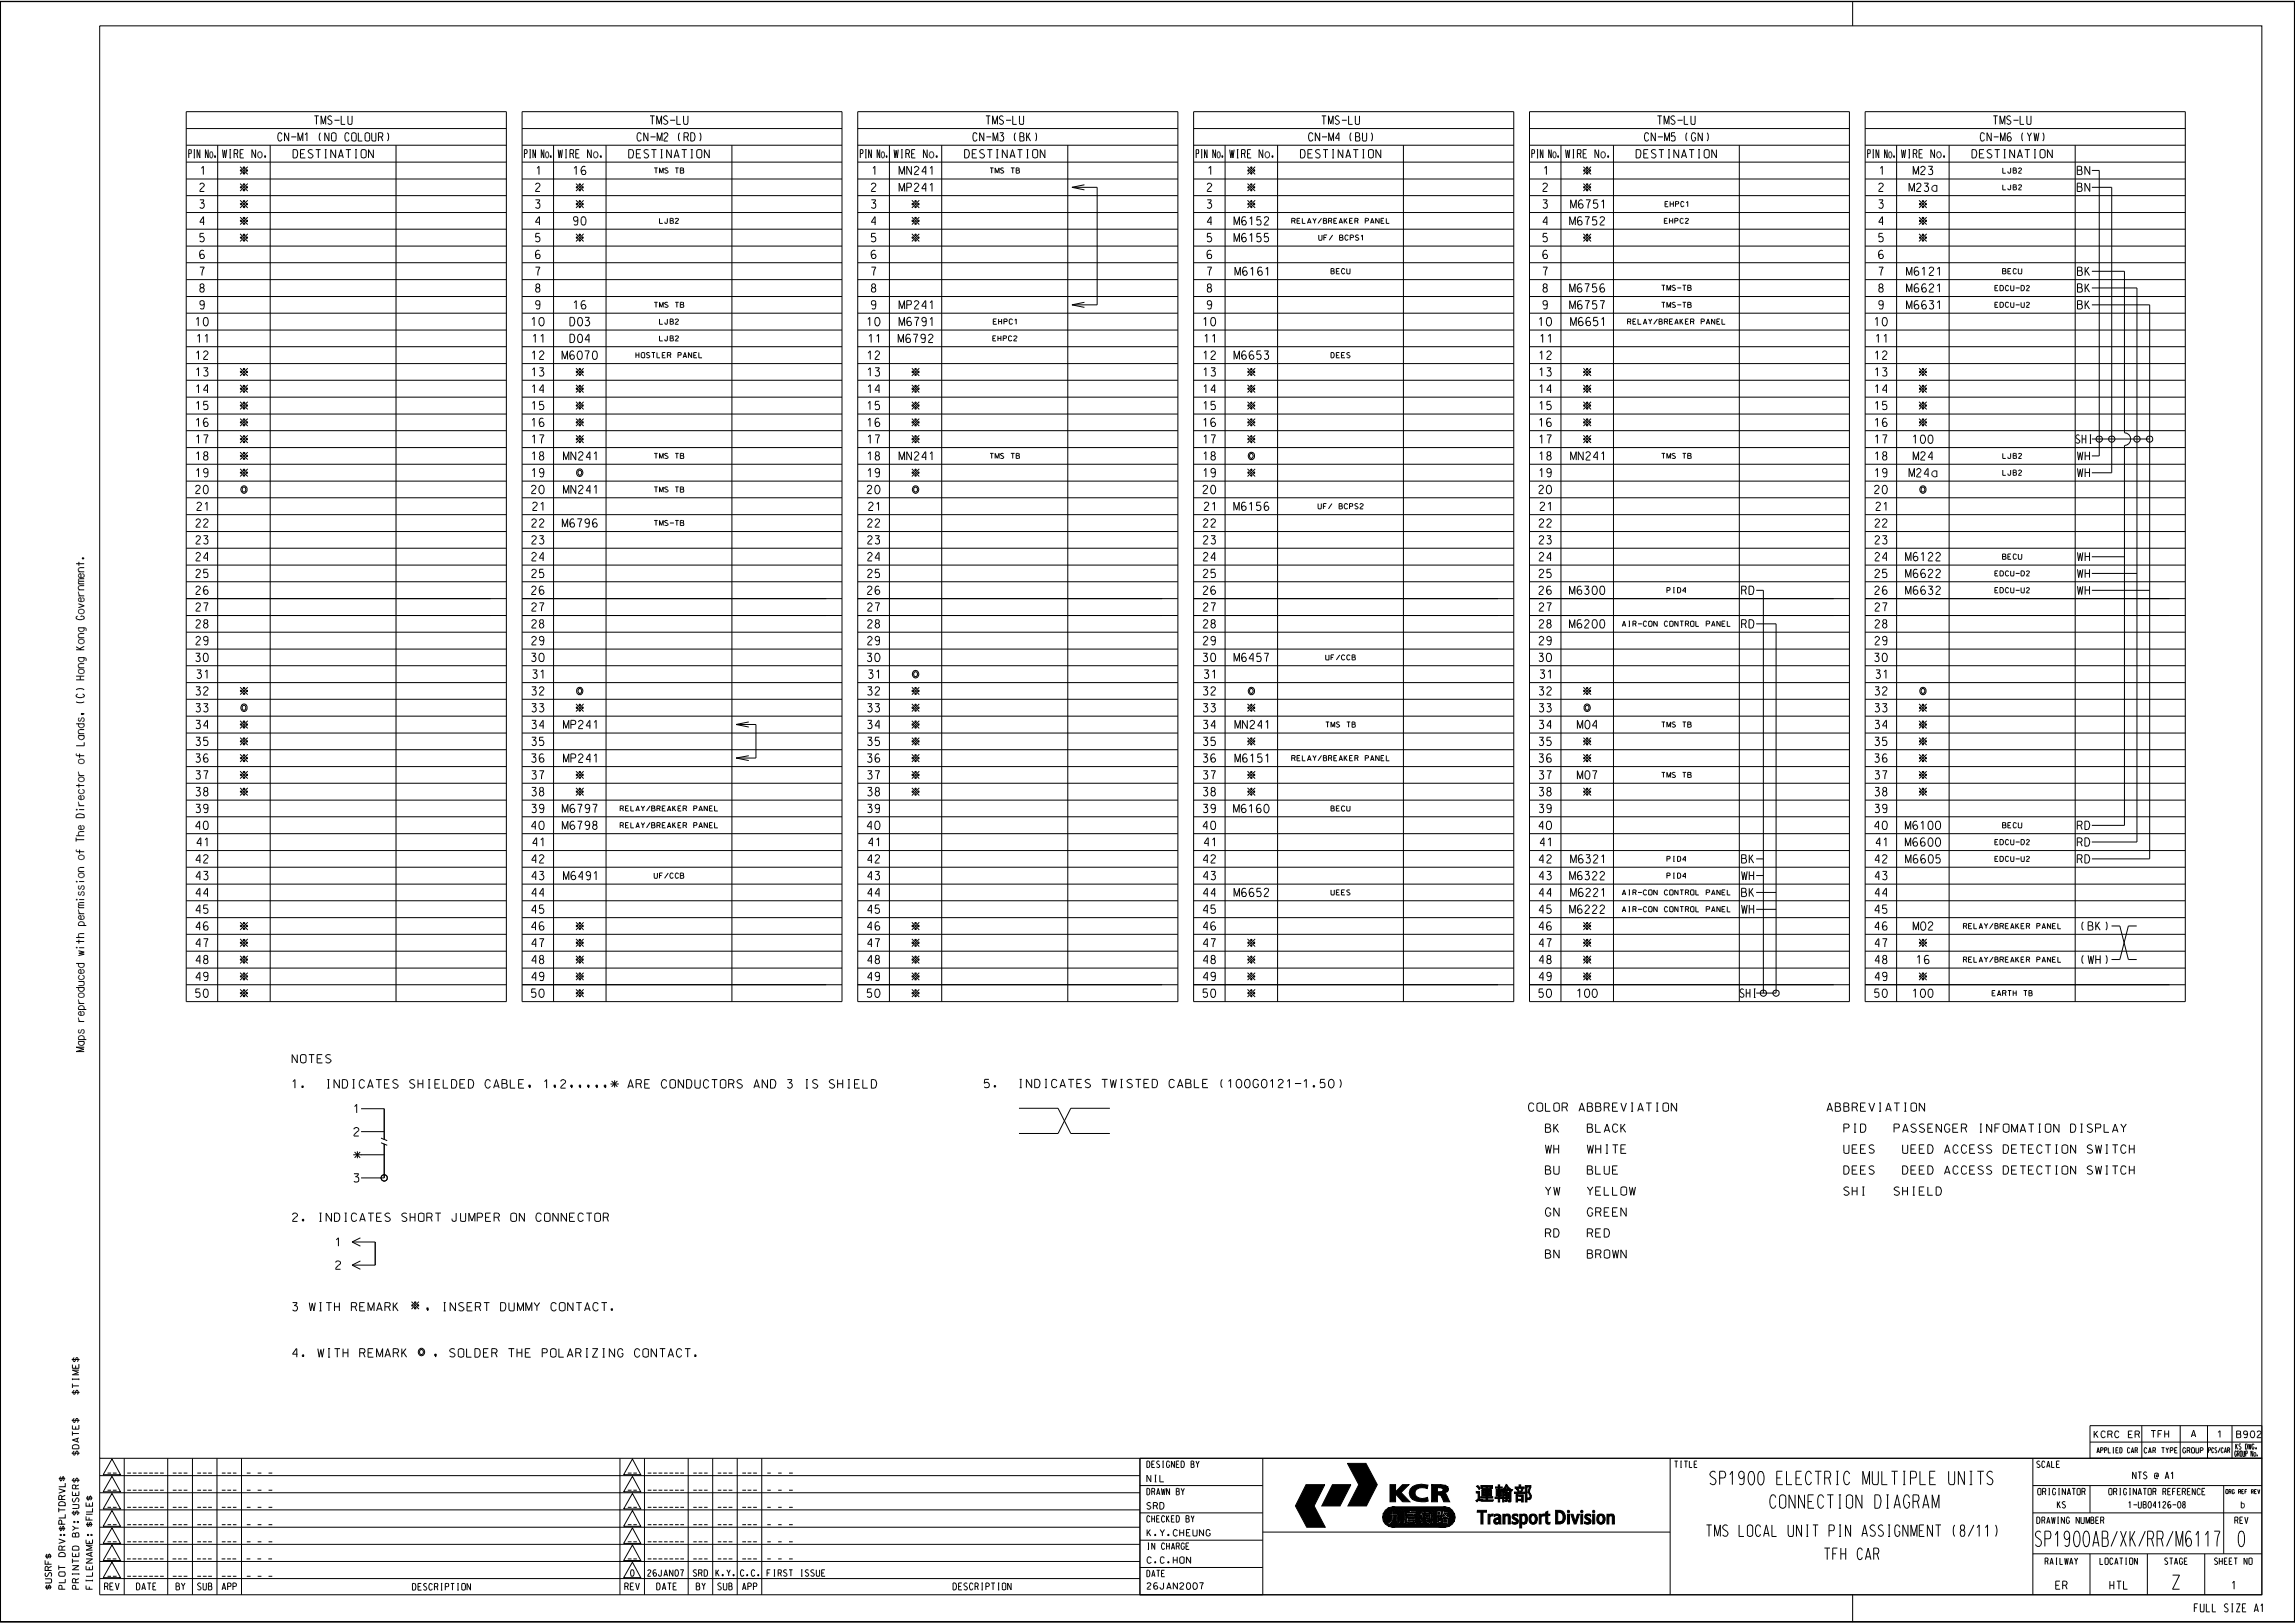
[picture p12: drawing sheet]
<svg xmlns="http://www.w3.org/2000/svg" width="420mm" height="297mm" viewBox="0 0 420 297" stroke-linecap="round" stroke-linejoin="round" font-family="sans-serif">
<defs><g id="words">
<g font-size="2.8">
<text x="372.5" y="283">SP1900AB</text>
<text x="388.1" y="283">XK</text>
<text x="393" y="283">RR</text>
<text x="398.2" y="283">M6117</text>
<text x="409.6" y="283">0</text>
</g>
<text font-size="2.6" x="397.6" y="290.8">Z</text>
<g font-size="2.5">
<text x="270" y="274.6">„B¿Ø‡¡</text>
<text x="270.3" y="278.9">Transport Division</text>
</g>
<g font-size="2.4">
<text x="312.9" y="271.7">SP1900 ELECTRIC MULTIPLE UNITS</text>
<text x="323.9" y="276">CONNECTION DIAGRAM</text>
</g>
<g font-size="2.1">
<text x="312.3" y="281.2">TMS LOCAL UNIT PIN ASSIGNMENT (8/11)</text>
<text x="333.9" y="285.4">TFH CAR</text>
</g>
<g font-size="1.5">
<text x="57.5" y="22.8">TMS-LU</text>
<text x="119" y="22.8">TMS-LU</text>
<text x="180.4" y="22.8">TMS-LU</text>
<text x="241.9" y="22.8">TMS-LU</text>
<text x="303.3" y="22.8">TMS-LU</text>
<text x="364.8" y="22.8">TMS-LU</text>
<text x="34.5" y="28.9">PIN No.</text>
<text x="40.7" y="28.9">WIRE No.</text>
<text x="50.8" y="25.8">CN-M1 (NO COLOUR)</text>
<text x="53.6" y="28.9">DESTINATION</text>
<text x="96" y="28.9">PIN No.</text>
<text x="102.2" y="28.9">WIRE No.</text>
<text x="115.1" y="28.9">DESTINATION</text>
<text x="116.6" y="25.8">CN-M2 (RD)</text>
<text x="157.4" y="28.9">PIN No.</text>
<text x="163.6" y="28.9">WIRE No.</text>
<text x="176.5" y="28.9">DESTINATION</text>
<text x="178" y="25.8">CN-M3 (BK)</text>
<text x="218.9" y="28.9">PIN No.</text>
<text x="225.1" y="28.9">WIRE No.</text>
<text x="238" y="28.9">DESTINATION</text>
<text x="239.5" y="25.8">CN-M4 (BU)</text>
<text x="280.3" y="28.9">PIN No.</text>
<text x="286.5" y="28.9">WIRE No.</text>
<text x="299.4" y="28.9">DESTINATION</text>
<text x="300.9" y="25.8">CN-M5 (GN)</text>
<text x="341.8" y="28.9">PIN No.</text>
<text x="348" y="28.9">WIRE No.</text>
<text x="360.9" y="28.9">DESTINATION</text>
<text x="362.4" y="25.8">CN-M6 (YW)</text>
<text x="36.6" y="35">2</text>
<text x="36.7" y="32">1</text>
<text x="98" y="35">2</text>
<text x="98.2" y="32">1</text>
<text x="105" y="32">16</text>
<text x="159.5" y="35">2</text>
<text x="159.6" y="32">1</text>
<text x="164.6" y="35">MP241</text>
<text x="164.6" y="32">MN241</text>
<text x="220.9" y="35">2</text>
<text x="221.1" y="32">1</text>
<text x="282.4" y="35">2</text>
<text x="282.5" y="32">1</text>
<text x="343.8" y="35">2</text>
<text x="344" y="32">1</text>
<text x="349.4" y="35">M23a</text>
<text x="350.1" y="32">M23</text>
<text x="380.2" y="35">BN</text>
<text x="380.2" y="32">BN</text>
<text x="36.6" y="41.2">4</text>
<text x="36.6" y="38.1">3</text>
<text x="98" y="41.2">4</text>
<text x="98" y="38.1">3</text>
<text x="105" y="41.2">90</text>
<text x="159.5" y="41.2">4</text>
<text x="159.5" y="38.1">3</text>
<text x="220.9" y="41.2">4</text>
<text x="220.9" y="38.1">3</text>
<text x="225.8" y="41.2">M6152</text>
<text x="282.4" y="41.2">4</text>
<text x="282.4" y="38.1">3</text>
<text x="287.3" y="41.2">M6752</text>
<text x="287.5" y="38.1">M6751</text>
<text x="343.8" y="38.1">3</text>
<text x="343.8" y="41.2">4</text>
<text x="36.5" y="47.3">6</text>
<text x="36.6" y="44.3">5</text>
<text x="98" y="47.3">6</text>
<text x="98" y="44.3">5</text>
<text x="159.4" y="47.3">6</text>
<text x="159.5" y="44.3">5</text>
<text x="220.9" y="47.3">6</text>
<text x="220.9" y="44.3">5</text>
<text x="225.8" y="44.3">M6155</text>
<text x="282.3" y="47.3">6</text>
<text x="282.4" y="44.3">5</text>
<text x="343.8" y="47.3">6</text>
<text x="343.8" y="44.3">5</text>
<text x="36.6" y="50.4">7</text>
<text x="36.6" y="53.5">8</text>
<text x="98" y="53.5">8</text>
<text x="98" y="50.4">7</text>
<text x="159.5" y="53.5">8</text>
<text x="159.5" y="50.4">7</text>
<text x="220.9" y="50.4">7</text>
<text x="220.9" y="53.5">8</text>
<text x="226" y="50.4">M6161</text>
<text x="282.4" y="53.5">8</text>
<text x="282.4" y="50.4">7</text>
<text x="287.3" y="53.5">M6756</text>
<text x="343.8" y="50.4">7</text>
<text x="343.8" y="53.5">8</text>
<text x="348.9" y="50.4">M6121</text>
<text x="348.9" y="53.5">M6621</text>
<text x="380.2" y="53.5">BK</text>
<text x="380.2" y="50.4">BK</text>
<text x="35.8" y="59.6">10</text>
<text x="36.6" y="56.5">9</text>
<text x="97.3" y="59.6">10</text>
<text x="98" y="56.5">9</text>
<text x="104.3" y="59.6">D03</text>
<text x="105" y="56.5">16</text>
<text x="158.7" y="59.6">10</text>
<text x="159.5" y="56.5">9</text>
<text x="164.6" y="59.6">M6791</text>
<text x="164.6" y="56.5">MP241</text>
<text x="220.2" y="59.6">10</text>
<text x="220.9" y="56.5">9</text>
<text x="281.6" y="59.6">10</text>
<text x="282.4" y="56.5">9</text>
<text x="287.3" y="56.5">M6757</text>
<text x="287.5" y="59.6">M6651</text>
<text x="343.1" y="59.6">10</text>
<text x="343.8" y="56.5">9</text>
<text x="348.9" y="56.5">M6631</text>
<text x="380.2" y="56.5">BK</text>
<text x="35.9" y="65.8">12</text>
<text x="36" y="62.7">11</text>
<text x="97.3" y="65.8">12</text>
<text x="97.5" y="62.7">11</text>
<text x="102.9" y="65.8">M6070</text>
<text x="104.3" y="62.7">D04</text>
<text x="158.8" y="65.8">12</text>
<text x="159" y="62.7">11</text>
<text x="164.4" y="62.7">M6792</text>
<text x="220.2" y="65.8">12</text>
<text x="220.4" y="62.7">11</text>
<text x="225.8" y="65.8">M6653</text>
<text x="281.7" y="65.8">12</text>
<text x="281.9" y="62.7">11</text>
<text x="343.1" y="65.8">12</text>
<text x="343.3" y="62.7">11</text>
<text x="35.9" y="68.8">13</text>
<text x="35.9" y="71.9">14</text>
<text x="97.3" y="71.9">14</text>
<text x="97.3" y="68.8">13</text>
<text x="158.8" y="71.9">14</text>
<text x="158.8" y="68.8">13</text>
<text x="220.2" y="68.8">13</text>
<text x="220.2" y="71.9">14</text>
<text x="281.7" y="71.9">14</text>
<text x="281.7" y="68.8">13</text>
<text x="343.1" y="68.8">13</text>
<text x="343.1" y="71.9">14</text>
<text x="35.9" y="75">15</text>
<text x="97.3" y="75">15</text>
<text x="158.8" y="75">15</text>
<text x="220.2" y="75">15</text>
<text x="281.7" y="75">15</text>
<text x="343.1" y="75">15</text>
<text x="35.8" y="78.1">16</text>
<text x="35.9" y="81.1">17</text>
<text x="97.3" y="78.1">16</text>
<text x="97.3" y="81.1">17</text>
<text x="158.7" y="78.1">16</text>
<text x="158.8" y="81.1">17</text>
<text x="220.2" y="78.1">16</text>
<text x="220.2" y="81.1">17</text>
<text x="281.6" y="78.1">16</text>
<text x="281.7" y="81.1">17</text>
<text x="343.1" y="78.1">16</text>
<text x="343.1" y="81.1">17</text>
<text x="350.1" y="81.1">100</text>
<text x="379.9" y="81.1">SHI</text>
<text x="35.9" y="84.2">18</text>
<text x="35.9" y="87.3">19</text>
<text x="97.3" y="84.2">18</text>
<text x="97.3" y="87.3">19</text>
<text x="103.1" y="84.2">MN241</text>
<text x="158.8" y="84.2">18</text>
<text x="158.8" y="87.3">19</text>
<text x="164.6" y="84.2">MN241</text>
<text x="220.2" y="84.2">18</text>
<text x="220.2" y="87.3">19</text>
<text x="281.7" y="84.2">18</text>
<text x="281.7" y="87.3">19</text>
<text x="287.5" y="84.2">MN241</text>
<text x="343.1" y="84.2">18</text>
<text x="343.1" y="87.3">19</text>
<text x="349.4" y="87.3">M24a</text>
<text x="350.1" y="84.2">M24</text>
<text x="380.2" y="84.2">WH</text>
<text x="380.2" y="87.3">WH</text>
<text x="35.8" y="90.3">20</text>
<text x="36" y="93.4">21</text>
<text x="97.3" y="90.3">20</text>
<text x="97.5" y="93.4">21</text>
<text x="103.1" y="90.3">MN241</text>
<text x="158.7" y="90.3">20</text>
<text x="159" y="93.4">21</text>
<text x="220.2" y="90.3">20</text>
<text x="220.4" y="93.4">21</text>
<text x="225.8" y="93.4">M6156</text>
<text x="281.6" y="90.3">20</text>
<text x="281.9" y="93.4">21</text>
<text x="343.1" y="90.3">20</text>
<text x="343.3" y="93.4">21</text>
<text x="35.9" y="99.6">23</text>
<text x="35.9" y="96.5">22</text>
<text x="97.3" y="99.6">23</text>
<text x="97.3" y="96.5">22</text>
<text x="102.9" y="96.5">M6796</text>
<text x="158.8" y="99.6">23</text>
<text x="158.8" y="96.5">22</text>
<text x="220.2" y="99.6">23</text>
<text x="220.2" y="96.5">22</text>
<text x="281.7" y="99.6">23</text>
<text x="281.7" y="96.5">22</text>
<text x="343.1" y="99.6">23</text>
<text x="343.1" y="96.5">22</text>
<text x="35.9" y="105.7">25</text>
<text x="35.9" y="102.6">24</text>
<text x="97.3" y="105.7">25</text>
<text x="97.3" y="102.6">24</text>
<text x="158.8" y="105.7">25</text>
<text x="158.8" y="102.6">24</text>
<text x="220.2" y="105.7">25</text>
<text x="220.2" y="102.6">24</text>
<text x="281.7" y="105.7">25</text>
<text x="281.7" y="102.6">24</text>
<text x="343.1" y="105.7">25</text>
<text x="343.1" y="102.6">24</text>
<text x="348.7" y="105.7">M6622</text>
<text x="348.7" y="102.6">M6122</text>
<text x="380.2" y="105.7">WH</text>
<text x="380.2" y="102.6">WH</text>
<text x="35.8" y="108.8">26</text>
<text x="35.9" y="111.9">27</text>
<text x="97.3" y="108.8">26</text>
<text x="97.3" y="111.9">27</text>
<text x="158.7" y="108.8">26</text>
<text x="158.8" y="111.9">27</text>
<text x="220.2" y="108.8">26</text>
<text x="220.2" y="111.9">27</text>
<text x="281.6" y="108.8">26</text>
<text x="281.7" y="111.9">27</text>
<text x="287.2" y="108.8">M6300</text>
<text x="318.7" y="108.8">RD</text>
<text x="343.1" y="108.8">26</text>
<text x="343.1" y="111.9">27</text>
<text x="348.7" y="108.8">M6632</text>
<text x="380.2" y="108.8">WH</text>
<text x="35.9" y="114.9">28</text>
<text x="35.9" y="118">29</text>
<text x="97.3" y="114.9">28</text>
<text x="97.3" y="118">29</text>
<text x="158.8" y="114.9">28</text>
<text x="158.8" y="118">29</text>
<text x="220.2" y="114.9">28</text>
<text x="220.2" y="118">29</text>
<text x="281.7" y="114.9">28</text>
<text x="281.7" y="118">29</text>
<text x="287.2" y="114.9">M6200</text>
<text x="318.7" y="114.9">RD</text>
<text x="343.1" y="114.9">28</text>
<text x="343.1" y="118">29</text>
<text x="35.8" y="121.1">30</text>
<text x="36" y="124.1">31</text>
<text x="97.3" y="121.1">30</text>
<text x="97.5" y="124.1">31</text>
<text x="158.7" y="121.1">30</text>
<text x="159" y="124.1">31</text>
<text x="220.2" y="121.1">30</text>
<text x="220.4" y="124.1">31</text>
<text x="225.8" y="121.1">M6457</text>
<text x="281.6" y="121.1">30</text>
<text x="281.9" y="124.1">31</text>
<text x="343.1" y="121.1">30</text>
<text x="343.3" y="124.1">31</text>
<text x="35.9" y="130.3">33</text>
<text x="35.9" y="127.2">32</text>
<text x="97.3" y="127.2">32</text>
<text x="97.3" y="130.3">33</text>
<text x="158.8" y="127.2">32</text>
<text x="158.8" y="130.3">33</text>
<text x="220.2" y="130.3">33</text>
<text x="220.2" y="127.2">32</text>
<text x="281.7" y="127.2">32</text>
<text x="281.7" y="130.3">33</text>
<text x="343.1" y="130.3">33</text>
<text x="343.1" y="127.2">32</text>
<text x="35.9" y="136.4">35</text>
<text x="35.9" y="133.4">34</text>
<text x="97.3" y="136.4">35</text>
<text x="97.3" y="133.4">34</text>
<text x="103.1" y="133.4">MP241</text>
<text x="158.8" y="136.4">35</text>
<text x="158.8" y="133.4">34</text>
<text x="220.2" y="136.4">35</text>
<text x="220.2" y="133.4">34</text>
<text x="226" y="133.4">MN241</text>
<text x="281.7" y="136.4">35</text>
<text x="281.7" y="133.4">34</text>
<text x="288.7" y="133.4">M04</text>
<text x="343.1" y="136.4">35</text>
<text x="343.1" y="133.4">34</text>
<text x="35.8" y="139.5">36</text>
<text x="35.9" y="142.6">37</text>
<text x="97.3" y="139.5">36</text>
<text x="97.3" y="142.6">37</text>
<text x="103.1" y="139.5">MP241</text>
<text x="158.7" y="139.5">36</text>
<text x="158.8" y="142.6">37</text>
<text x="220.2" y="139.5">36</text>
<text x="220.2" y="142.6">37</text>
<text x="226" y="139.5">M6151</text>
<text x="281.6" y="139.5">36</text>
<text x="281.7" y="142.6">37</text>
<text x="288.7" y="142.6">M07</text>
<text x="343.1" y="139.5">36</text>
<text x="343.1" y="142.6">37</text>
<text x="35.9" y="145.6">38</text>
<text x="35.9" y="148.7">39</text>
<text x="97.3" y="148.7">39</text>
<text x="97.3" y="145.6">38</text>
<text x="102.9" y="148.7">M6797</text>
<text x="158.8" y="145.6">38</text>
<text x="158.8" y="148.7">39</text>
<text x="220.2" y="145.6">38</text>
<text x="220.2" y="148.7">39</text>
<text x="225.8" y="148.7">M6160</text>
<text x="281.7" y="148.7">39</text>
<text x="281.7" y="145.6">38</text>
<text x="343.1" y="145.6">38</text>
<text x="343.1" y="148.7">39</text>
<text x="35.8" y="151.8">40</text>
<text x="36" y="154.9">41</text>
<text x="97.3" y="151.8">40</text>
<text x="97.5" y="154.9">41</text>
<text x="102.9" y="151.8">M6798</text>
<text x="158.7" y="151.8">40</text>
<text x="159" y="154.9">41</text>
<text x="220.2" y="151.8">40</text>
<text x="220.4" y="154.9">41</text>
<text x="281.6" y="151.8">40</text>
<text x="281.9" y="154.9">41</text>
<text x="343.1" y="151.8">40</text>
<text x="343.3" y="154.9">41</text>
<text x="348.7" y="151.8">M6100</text>
<text x="348.7" y="154.9">M6600</text>
<text x="380.2" y="154.9">RD</text>
<text x="380.2" y="151.8">RD</text>
<text x="35.9" y="157.9">42</text>
<text x="35.9" y="161">43</text>
<text x="97.3" y="157.9">42</text>
<text x="97.3" y="161">43</text>
<text x="103.1" y="161">M6491</text>
<text x="158.8" y="157.9">42</text>
<text x="158.8" y="161">43</text>
<text x="220.2" y="161">43</text>
<text x="220.2" y="157.9">42</text>
<text x="281.7" y="157.9">42</text>
<text x="281.7" y="161">43</text>
<text x="287.3" y="161">M6322</text>
<text x="287.5" y="157.9">M6321</text>
<text x="318.7" y="161">WH</text>
<text x="318.7" y="157.9">BK</text>
<text x="343.1" y="161">43</text>
<text x="343.1" y="157.9">42</text>
<text x="348.7" y="157.9">M6605</text>
<text x="380.2" y="157.9">RD</text>
<text x="35.9" y="167.2">45</text>
<text x="35.9" y="164.1">44</text>
<text x="97.3" y="167.2">45</text>
<text x="97.3" y="164.1">44</text>
<text x="158.8" y="167.2">45</text>
<text x="158.8" y="164.1">44</text>
<text x="220.2" y="167.2">45</text>
<text x="220.2" y="164.1">44</text>
<text x="225.8" y="164.1">M6652</text>
<text x="281.7" y="167.2">45</text>
<text x="281.7" y="164.1">44</text>
<text x="287.3" y="167.2">M6222</text>
<text x="287.5" y="164.1">M6221</text>
<text x="318.7" y="167.2">WH</text>
<text x="318.7" y="164.1">BK</text>
<text x="343.1" y="167.2">45</text>
<text x="343.1" y="164.1">44</text>
<text x="35.8" y="170.2">46</text>
<text x="35.9" y="173.3">47</text>
<text x="97.3" y="170.2">46</text>
<text x="97.3" y="173.3">47</text>
<text x="158.7" y="170.2">46</text>
<text x="158.8" y="173.3">47</text>
<text x="220.2" y="170.2">46</text>
<text x="220.2" y="173.3">47</text>
<text x="281.6" y="170.2">46</text>
<text x="281.7" y="173.3">47</text>
<text x="343.1" y="170.2">46</text>
<text x="343.1" y="173.3">47</text>
<text x="350.1" y="170.2">M02</text>
<text x="380.8" y="170.2">(BK)</text>
<text x="35.9" y="179.4">49</text>
<text x="35.9" y="176.4">48</text>
<text x="97.3" y="176.4">48</text>
<text x="97.3" y="179.4">49</text>
<text x="158.8" y="176.4">48</text>
<text x="158.8" y="179.4">49</text>
<text x="220.2" y="179.4">49</text>
<text x="220.2" y="176.4">48</text>
<text x="281.7" y="176.4">48</text>
<text x="281.7" y="179.4">49</text>
<text x="343.1" y="179.4">49</text>
<text x="343.1" y="176.4">48</text>
<text x="350.8" y="176.4">16</text>
<text x="380.8" y="176.4">(WH)</text>
<text x="35.8" y="182.5">50</text>
<text x="97.3" y="182.5">50</text>
<text x="158.7" y="182.5">50</text>
<text x="220.2" y="182.5">50</text>
<text x="281.6" y="182.5">50</text>
<text x="288.6" y="182.5">100</text>
<text x="318.4" y="182.5">SHI</text>
<text x="343.1" y="182.5">50</text>
<text x="350.1" y="182.5">100</text>
<text x="53.4" y="194.5">NOTES</text>
<text x="53.4" y="199.1">1.</text>
<text x="57.2" y="199.1">INDICATES SHIELDED CABLE, 1,2,,,,,* ARE CONDUCTORS AND 3 IS SHIELD</text>
<text x="64.8" y="203.6">1</text>
<text x="180.1" y="199.1">5.</text>
<text x="183.9" y="199.1">INDICATES TWISTED CABLE (100G0121-1.50)</text>
<text x="279.7" y="203.4">COLOR ABBREVIATION</text>
<text x="334.3" y="203.4">ABBREVIATION</text>
<text x="64.8" y="207.9">2</text>
<text x="281.2" y="207.2">BK</text>
<text x="287.5" y="207.2">BLACK</text>
<text x="335.7" y="207.2">PID</text>
<text x="342.3" y="207.2">PASSENGER INFOMATION DISPLAY</text>
<text x="64.8" y="212.1">*</text>
<text x="281.2" y="211">WH</text>
<text x="281.3" y="214.9">BU</text>
<text x="287.9" y="214.9">BLUE</text>
<text x="288.2" y="211">WHITE</text>
<text x="335.7" y="211">UEES</text>
<text x="335.7" y="214.9">DEES</text>
<text x="344.7" y="211">UEED ACCESS DETECTION SWITCH</text>
<text x="344.7" y="214.9">DEED ACCESS DETECTION SWITCH</text>
<text x="64.8" y="216.3">3</text>
<text x="281.1" y="218.7">YW</text>
<text x="287.7" y="218.7">YELLOW</text>
<text x="336" y="218.7">SHI</text>
<text x="343.7" y="218.7">SHIELD</text>
<text x="53.5" y="223.5">2. INDICATES SHORT JUMPER ON CONNECTOR</text>
<text x="281.2" y="222.6">GN</text>
<text x="281.3" y="226.4">RD</text>
<text x="287.7" y="222.6">GREEN</text>
<text x="288.2" y="226.4">RED</text>
<text x="61.4" y="232.3">2</text>
<text x="61.4" y="228.1">1</text>
<text x="281.1" y="230.2">BN</text>
<text x="287.2" y="230.2">BROWN</text>
<text x="53.5" y="239.9">3 WITH REMARK</text>
<text x="76.9" y="239.9">, INSERT DUMMY CONTACT.</text>
<text x="53.5" y="248.3">4. WITH REMARK</text>
<text x="78.4" y="248.3">, SOLDER THE POLARIZING CONTACT.</text>
<text x="376.2" y="290.8">ER</text>
<text x="386.1" y="290.8">HTL</text>
<text x="408.4" y="290.8">1</text>
<text x="401.6" y="295">FULL SIZE A1</text>
</g>
<g font-size="1.2">
<text x="383.3" y="263.1">KCRC ER</text>
<text x="393.7" y="263">TFH</text>
<text x="401" y="263">A</text>
<text x="405.8" y="263.1">1</text>
<text x="409.3" y="263.1">B902</text>
<text x="19.7" y="269.6">__</text>
<text x="23.3" y="269.6">_______</text>
<text x="31.6" y="269.6">___</text>
<text x="36.1" y="269.6">___</text>
<text x="40.6" y="269.6">___</text>
<text x="45.2" y="269.6">_ _ _</text>
<text x="114.9" y="269.6">__</text>
<text x="118.5" y="269.6">_______</text>
<text x="126.8" y="269.6">___</text>
<text x="131.3" y="269.6">___</text>
<text x="135.8" y="269.6">___</text>
<text x="140.4" y="269.6">_ _ _</text>
<text x="19.7" y="272.7">__</text>
<text x="19.7" y="275.9">__</text>
<text x="23.3" y="272.7">_______</text>
<text x="23.3" y="275.9">_______</text>
<text x="31.6" y="272.7">___</text>
<text x="31.6" y="275.9">___</text>
<text x="36.1" y="272.7">___</text>
<text x="36.1" y="275.9">___</text>
<text x="40.6" y="272.7">___</text>
<text x="40.6" y="275.9">___</text>
<text x="45.2" y="272.7">_ _ _</text>
<text x="45.2" y="275.9">_ _ _</text>
<text x="114.9" y="275.9">__</text>
<text x="114.9" y="272.7">__</text>
<text x="118.5" y="275.9">_______</text>
<text x="118.5" y="272.7">_______</text>
<text x="126.8" y="275.9">___</text>
<text x="126.8" y="272.7">___</text>
<text x="131.3" y="275.9">___</text>
<text x="131.3" y="272.7">___</text>
<text x="135.8" y="275.9">___</text>
<text x="135.8" y="272.7">___</text>
<text x="140.4" y="275.9">_ _ _</text>
<text x="140.4" y="272.7">_ _ _</text>
<text x="209.9" y="271.2">NIL</text>
<text x="376.5" y="276">KS</text>
<text x="389.5" y="276">1-UB04126-08</text>
<text x="390.3" y="270.6">NTS @ A1</text>
<text x="410.2" y="276">b</text>
<text x="19.7" y="279">__</text>
<text x="23.3" y="279">_______</text>
<text x="31.6" y="279">___</text>
<text x="36.1" y="279">___</text>
<text x="40.6" y="279">___</text>
<text x="45.2" y="279">_ _ _</text>
<text x="114.9" y="279">__</text>
<text x="118.5" y="279">_______</text>
<text x="126.8" y="279">___</text>
<text x="131.3" y="279">___</text>
<text x="135.8" y="279">___</text>
<text x="140.4" y="279">_ _ _</text>
<text x="209.9" y="276.2">SRD</text>
<text x="209.9" y="281.1">K.Y.CHEUNG</text>
<text x="19.6" y="285.3">__</text>
<text x="19.7" y="282.2">__</text>
<text x="23.2" y="285.3">_______</text>
<text x="23.3" y="282.2">_______</text>
<text x="31.6" y="285.3">___</text>
<text x="31.6" y="282.2">___</text>
<text x="36.1" y="285.3">___</text>
<text x="36.1" y="282.2">___</text>
<text x="40.6" y="285.3">___</text>
<text x="40.6" y="282.2">___</text>
<text x="45.1" y="285.3">_ _ _</text>
<text x="45.2" y="282.2">_ _ _</text>
<text x="114.9" y="285.3">__</text>
<text x="114.9" y="282.2">__</text>
<text x="118.5" y="285.3">_______</text>
<text x="118.5" y="282.2">_______</text>
<text x="126.8" y="285.3">___</text>
<text x="126.8" y="282.2">___</text>
<text x="131.3" y="285.3">___</text>
<text x="131.3" y="282.2">___</text>
<text x="135.8" y="285.3">___</text>
<text x="135.8" y="282.2">___</text>
<text x="140.4" y="285.3">_ _ _</text>
<text x="140.4" y="282.2">_ _ _</text>
<text x="209.9" y="286.1">C.C.HON</text>
<text x="19.1" y="290.9">REV</text>
<text x="19.7" y="288.4">__</text>
<text x="23.3" y="288.4">_______</text>
<text x="25" y="290.9">DATE</text>
<text x="31.6" y="288.4">___</text>
<text x="32.2" y="290.9">BY</text>
<text x="36.1" y="288.4">___</text>
<text x="36.2" y="290.9">SUB</text>
<text x="40.6" y="288.4">___</text>
<text x="40.6" y="290.9">APP</text>
<text x="45.2" y="288.4">_ _ _</text>
<text x="75.5" y="291">DESCRIPTION</text>
<text x="114.3" y="290.9">REV</text>
<text x="115.4" y="288.4">0</text>
<text x="118.5" y="288.4">26JAN07</text>
<text x="120.2" y="290.9">DATE</text>
<text x="126.9" y="288.4">SRD</text>
<text x="127.4" y="290.9">BY</text>
<text x="131" y="288.4">K.Y.</text>
<text x="131.4" y="290.9">SUB</text>
<text x="135.5" y="288.4">C.C.</text>
<text x="135.9" y="290.9">APP</text>
<text x="140.4" y="288.4">FIRST ISSUE</text>
<text x="174.4" y="290.9">DESCRIPTION</text>
<text x="209.9" y="290.8">26JAN2007</text>
</g>
<g font-size="1">
<text x="119.7" y="31.7">TMS TB</text>
<text x="181.2" y="31.7">TMS TB</text>
<text x="366.5" y="34.8">LJB2</text>
<text x="366.5" y="31.7">LJB2</text>
<text x="120.7" y="40.9">LJB2</text>
<text x="236.4" y="40.9">RELAY/BREAKER PANEL</text>
<text x="304.6" y="40.9">EHPC2</text>
<text x="304.7" y="37.8">EHPC1</text>
<text x="241.3" y="44">UF/ BCPS1</text>
<text x="243.6" y="50.1">BECU</text>
<text x="304.1" y="53.2">TMS-TB</text>
<text x="365.1" y="53.2">EDCU-D2</text>
<text x="366.5" y="50.1">BECU</text>
<text x="119.7" y="56.3">TMS TB</text>
<text x="120.7" y="59.3">LJB2</text>
<text x="181.8" y="59.3">EHPC1</text>
<text x="297.9" y="59.3">RELAY/BREAKER PANEL</text>
<text x="304.1" y="56.3">TMS-TB</text>
<text x="365.1" y="56.3">EDCU-U2</text>
<text x="116.4" y="65.5">HOSTLER PANEL</text>
<text x="120.7" y="62.4">LJB2</text>
<text x="181.7" y="62.4">EHPC2</text>
<text x="243.6" y="65.5">DEES</text>
<text x="119.7" y="83.9">TMS TB</text>
<text x="181.2" y="83.9">TMS TB</text>
<text x="304.1" y="83.9">TMS TB</text>
<text x="366.5" y="83.9">LJB2</text>
<text x="366.5" y="87">LJB2</text>
<text x="119.7" y="90.1">TMS TB</text>
<text x="241.2" y="93.1">UF/ BCPS2</text>
<text x="119.7" y="96.2">TMS-TB</text>
<text x="365.1" y="105.4">EDCU-D2</text>
<text x="366.5" y="102.3">BECU</text>
<text x="305.1" y="108.5">PID4</text>
<text x="365.1" y="108.5">EDCU-U2</text>
<text x="296.9" y="114.6">AIR-CON CONTROL PANEL</text>
<text x="242.6" y="120.8">UF/CCB</text>
<text x="242.6" y="133.1">TMS TB</text>
<text x="304.1" y="133.1">TMS TB</text>
<text x="236.4" y="139.2">RELAY/BREAKER PANEL</text>
<text x="304.1" y="142.3">TMS TB</text>
<text x="113.5" y="148.4">RELAY/BREAKER PANEL</text>
<text x="243.6" y="148.4">BECU</text>
<text x="113.5" y="151.5">RELAY/BREAKER PANEL</text>
<text x="365.1" y="154.6">EDCU-D2</text>
<text x="366.5" y="151.5">BECU</text>
<text x="119.7" y="160.7">UF/CCB</text>
<text x="305.1" y="160.7">PID4</text>
<text x="305.1" y="157.6">PID4</text>
<text x="365.1" y="157.6">EDCU-U2</text>
<text x="243.6" y="163.8">UEES</text>
<text x="296.9" y="166.9">AIR-CON CONTROL PANEL</text>
<text x="296.9" y="163.8">AIR-CON CONTROL PANEL</text>
<text x="359.3" y="169.9">RELAY/BREAKER PANEL</text>
<text x="359.3" y="176.1">RELAY/BREAKER PANEL</text>
<text x="364.6" y="182.2">EARTH TB</text>
<text x="383.7" y="265.9">APPLIED CAR</text>
<text x="392.4" y="265.9">CAR TYPE</text>
<text x="399.5" y="265.9">GROUP</text>
<text x="409" y="266.5">GROUP No.</text>
<text x="409.1" y="265.2">KS DWG.</text>
</g>
<text font-size=".9" x="404.2" y="265.8">PCS/CAR</text>
</g></defs>
<path d="M.1 .3h419.8v296.4h-419.8z" fill="none" stroke="#000" stroke-width=".21"/>
<g fill="none" stroke="#000" stroke-width=".18">
<path d="M0 .2h419.9v296.6h-419.9zM18.2 4.7h395.7v262.2h-395.7zM339 .2v4.5M34.1 20.4h58.6v162.9h-58.6zM34.1 23.5h58.6M34.1 38.9h58.6M34.1 35.8h58.6M34.1 32.8h58.6M34.1 29.7h58.6M34.1 26.6h58.6M39.8 26.6v156.7M43.9 39.7l1.4 1.4"/>
<path d="M43.9 36.7l1.4 1.3M43.9 33.6l1.4 1.4M43.9 30.5l1.4 1.4M44 34.2h.3v.1l-.2 .1zM44.1 31.1h.2l-.1 .3-.2-.2zM44.6 34.7h.2l-.1 .2-.2-.1zM44.6 33.6l.2 .1-.1 .2-.2-.1zM44.6 31.6l.2 .1-.1 .2-.2-.2zM44.6 30.6h.2l-.1 .3-.2-.2zM45 34.2h.2l.1 .1-.2 .1zM45.1 31.1h.2l-.1 .3-.2-.2zM45.3 39.7l-1.4 1.4"/>
<path d="M45.3 36.7l-1.4 1.3M45.3 33.6l-1.4 1.4M45.3 30.5l-1.4 1.4M49.4 26.6v156.7M72.5 26.6v156.7M95.5 20.4h58.6v162.9h-58.6zM95.5 23.5h58.6M95.5 38.9h58.6M95.5 35.8h58.6M95.5 32.8h58.6M95.5 29.7h58.6M95.5 26.6h58.6"/>
<path d="M101.3 26.6v156.7M105.4 36.7l1.4 1.3M105.4 33.6l1.4 1.4M106.5 34.2h.2l.1 .1-.2 .1zM106.8 36.7l-1.4 1.3M106.8 33.6l-1.4 1.4M110.9 26.6v156.7M133.9 26.6v156.7M157 20.4h58.6v162.9h-58.6zM157 23.5h58.6M157 38.9h58.6M157 35.8h58.6"/>
<path d="M157 32.8h58.6M157 29.7h58.6M157 26.6h58.6M162.8 26.6v156.7M166.9 39.7l1.3 1.4M166.9 36.7l1.3 1.3M168.2 39.7l-1.3 1.4M168.2 36.7l-1.3 1.3M172.3 26.6v156.7M195.4 26.6v156.7M196.2 34.3h4.6v21.5h-4.6M196.2 34.3l2.3 .4"/>
<path d="M198.5 33.8l-2.3 .5M218.4 20.4h58.6v162.9h-58.6zM218.4 23.5h58.6M218.4 38.9h58.6M218.4 35.8h58.6M218.4 32.8h58.6M218.4 29.7h58.6M218.4 26.6h58.6M224.2 26.6v156.7M228.3 36.7l1.4 1.3M228.3 33.6l1.4 1.4M228.3 30.5l1.4 1.4"/>
<path d="M229.7 36.7l-1.4 1.3M229.7 33.6l-1.4 1.4M229.7 30.5l-1.4 1.4M233.8 26.6v156.7M256.8 26.6v156.7M279.9 20.4h58.6v162.9h-58.6zM279.9 23.5h58.6M279.9 38.9h58.6M279.9 35.8h58.6M279.9 32.8h58.6M279.9 29.7h58.6M279.9 26.6h58.6"/>
<path d="M285.7 26.6v156.7M289.8 33.6l1.4 1.4M289.8 30.5l1.4 1.4M289.8 34.2h.3l-.1 .2zM289.9 31.1h.2l-.2 .3-.1-.1zM290.3 34.7h.3l-.1 .2zM290.3 33.7l.2-.1v.3zM290.3 31.7l.2-.1 .1 .2-.2 .1zM290.4 30.6h.2l-.2 .3-.1-.1zM290.8 34.2h.2v.2zM290.8 31.1h.2l.1 .2-.1 .1zM291.2 33.6l-1.4 1.4"/>
<path d="M291.2 30.5l-1.4 1.4M295.3 26.6v156.7M318.3 26.6v156.7M341.3 20.4h58.6v162.9h-58.6zM341.3 23.5h58.6M341.3 38.9h58.6M341.3 35.8h58.6M341.3 32.8h58.6M341.3 29.7h58.6M341.3 26.6h58.6M347.1 26.6v156.7M351.2 39.7l1.4 1.4"/>
<path d="M351.2 36.7l1.4 1.3M352.6 39.7l-1.4 1.4M352.6 36.7l-1.4 1.3M356.7 26.6v156.7M379.8 26.6v156.7M382.8 34.3h3.7v52.2h-3.7M382.8 31.2h1.4v52.2h-1.4M34.1 57.3h58.6M34.1 54.3h58.6M34.1 51.2h58.6M34.1 48.1h58.6M34.1 45h58.6"/>
<path d="M34.1 41.9h58.6M43.9 42.8l1.4 1.4M45.3 42.8l-1.4 1.4M95.5 57.3h58.6M95.5 54.3h58.6M95.5 51.2h58.6M95.5 48.1h58.6M95.5 45h58.6M95.5 41.9h58.6M105.4 42.8l1.4 1.4M106.8 42.8l-1.4 1.4M157 57.3h58.6"/>
<path d="M157 54.3h58.6M157 51.2h58.6M157 48.1h58.6M157 45h58.6M157 41.9h58.6M166.9 42.8l1.3 1.4M168.2 42.8l-1.3 1.4M196.2 55.8l2.3 .5M198.5 55.3l-2.3 .5M218.4 57.3h58.6M218.4 54.3h58.6M218.4 51.2h58.6"/>
<path d="M218.4 48.1h58.6M218.4 45h58.6M218.4 41.9h58.6M279.9 57.3h58.6M279.9 54.3h58.6M279.9 51.2h58.6M279.9 48.1h58.6M279.9 45h58.6M279.9 41.9h58.6M289.8 42.8l1.4 1.4M290.3 43.9l.1-.1 .2 .3h-.2zM290.3 42.9h.2l.1 .1-.2 .1z"/>
<path d="M290.8 43.4l.2-.1 .1 .3h-.1zM291.2 42.8l-1.4 1.4M341.3 57.3h58.6M341.3 54.3h58.6M341.3 51.2h58.6M341.3 48.1h58.6M341.3 45h58.6M341.3 41.9h58.6M351.2 42.8l1.4 1.4M352.6 42.8l-1.4 1.4M382.8 49.6h6v29.6a1.16 1.16 0 0 1 1.1 1.2 1.16 1.16 0 0 1-1.1 1.1v69.5h-6M382.8 55.8h10.6v101.4h-10.6"/>
<path d="M382.8 52.7h8.3v101.4h-8.3M34.1 78.8h58.6M34.1 75.8h58.6M34.1 72.7h58.6M34.1 69.6h58.6M34.1 66.5h58.6M34.1 63.4h58.6M34.1 60.4h58.6M43.9 79.7l1.4 1.4M43.9 76.6l1.4 1.4M43.9 73.5l1.4 1.4M43.9 70.4l1.4 1.4"/>
<path d="M43.9 67.4l1.4 1.4M44 71.1l.2-.1 .1 .2-.2 .1zM44.1 74.1l.2 .1-.1 .2-.2-.2zM44.1 67.9l.2 .2h-.3zM44.6 74.6l.2 .1-.1 .2-.2-.2zM44.6 71.5l.2 .1-.1 .2-.2-.1zM44.6 70.5l.2 .1-.1 .2-.2-.2zM44.6 68.4l.2 .3h-.2zM44.6 67.4l.2 .2-.2 .1zM45 71.1l.2-.1 .1 .2-.2 .1zM45.1 74.1l.2 .1-.1 .2-.2-.2zM45.1 67.9l.2 .2h-.3z"/>
<path d="M45.3 79.7l-1.4 1.4M45.3 76.6l-1.4 1.4M45.3 73.5l-1.4 1.4M45.3 70.4l-1.4 1.4M45.3 67.4l-1.4 1.4M95.5 78.8h58.6M95.5 75.8h58.6M95.5 72.7h58.6M95.5 69.6h58.6M95.5 66.5h58.6M95.5 63.4h58.6M95.5 60.4h58.6"/>
<path d="M105.4 79.7l1.4 1.4M105.4 76.6l1.4 1.4M105.4 73.5l1.4 1.4M105.4 70.4l1.4 1.4M105.4 67.4l1.4 1.4M106.5 71.1l.1-.1 .2 .2-.2 .1zM106.6 74.1l.2 .1-.2 .2-.1-.1zM106.6 67.9l.2 .2-.1 .1-.2-.1zM106.8 70.4l-1.4 1.4M106.8 79.7l-1.4 1.4M106.8 76.6l-1.4 1.4M106.8 73.5l-1.4 1.4"/>
<path d="M106.8 67.4l-1.4 1.4M157 78.8h58.6M157 75.8h58.6M157 72.7h58.6M157 69.6h58.6M157 66.5h58.6M157 63.4h58.6M157 60.4h58.6M166.9 79.7l1.3 1.4M166.9 76.6l1.3 1.4M166.9 73.5l1.3 1.4M166.9 70.4l1.3 1.4"/>
<path d="M166.9 67.4l1.3 1.4M168.2 79.7l-1.3 1.4M168.2 76.6l-1.3 1.4M168.2 73.5l-1.3 1.4M168.2 70.4l-1.3 1.4M168.2 67.4l-1.3 1.4M218.4 78.8h58.6M218.4 75.8h58.6M218.4 72.7h58.6M218.4 69.6h58.6M218.4 66.5h58.6M218.4 63.4h58.6"/>
<path d="M218.4 60.4h58.6M228.3 79.7l1.4 1.4M228.3 76.6l1.4 1.4M228.3 73.5l1.4 1.4M228.3 70.4l1.4 1.4M228.3 67.4l1.4 1.4M229.7 73.5l-1.4 1.4M229.7 79.7l-1.4 1.4M229.7 76.6l-1.4 1.4M229.7 70.4l-1.4 1.4M229.7 67.4l-1.4 1.4M279.9 78.8h58.6"/>
<path d="M279.9 75.8h58.6M279.9 72.7h58.6M279.9 69.6h58.6M279.9 66.5h58.6M279.9 63.4h58.6M279.9 60.4h58.6M289.8 70.4l1.4 1.4M289.8 73.5l1.4 1.4M289.8 76.6l1.4 1.4M289.8 79.7l1.4 1.4M289.8 67.4l1.4 1.4M289.8 71.1h.3l-.1 .2z"/>
<path d="M289.9 74.1l.2 .1-.2 .2-.1-.1zM289.9 67.9h.1v.3l-.2-.1zM290.3 71.6h.3l-.1 .2zM290.3 70.6l.2-.1v.3zM290.3 74.7l.2-.1 .1 .2-.2 .1zM290.3 73.6h.1l.2 .2-.2 .1zM290.3 79.8l.1-.1 .2 .2-.2 .1zM290.3 68.5l.2-.1 .1 .3h-.2zM290.3 67.5l.2-.1 .1 .2h-.3zM290.8 71.1l.2-.1v.3zM290.8 74.2l.2-.1 .1 .2-.1 .1zM290.8 68l.2-.1 .1 .2h-.3z"/>
<path d="M291.2 70.4l-1.4 1.4M291.2 73.5l-1.4 1.4M291.2 76.6l-1.4 1.4M291.2 79.7l-1.4 1.4M291.2 67.4l-1.4 1.4M341.3 78.8h58.6M341.3 75.8h58.6M341.3 72.7h58.6M341.3 69.6h58.6M341.3 66.5h58.6M341.3 63.4h58.6M341.3 60.4h58.6"/>
<path d="M351.2 76.6l1.4 1.4M351.2 73.5l1.4 1.4M351.2 70.4l1.4 1.4M351.2 67.4l1.4 1.4M351.3 71.1l.1-.1 .1 .2-.2 .1zM351.3 74.1l.2 .1-.1 .2-.1-.1zM351.3 67.9l.2 .2h-.2zM351.8 71.6l.1-.1 .1 .2-.2 .1zM351.8 70.6l.2-.1v.2l-.2 .1zM351.8 74.6l.2 .1-.1 .2-.1-.1zM351.8 68.4l.2 .3h-.2zM351.8 67.4l.2 .2h-.2z"/>
<path d="M352.3 74.1l.3 .1-.2 .2-.1-.1zM352.3 71l.3 .1-.1 .2h-.2zM352.3 67.9l.3 .2h-.3zM352.6 76.6l-1.4 1.4M352.6 73.5l-1.4 1.4M352.6 70.4l-1.4 1.4M352.6 67.4l-1.4 1.4M34.1 88h58.6M34.1 85h58.6M34.1 81.9h58.6M34.1 97.3h58.6M34.1 94.2h58.6"/>
<path d="M34.1 91.1h58.6M43.9 85.8l1.4 1.4M43.9 82.8l1.4 1.3M44.3 89a.65 .65 0 0 1 1 .5 .65 .65 0 0 1-.8 .7l-.3-.2-.1-.4zM44.4 89.2a.45 .45 0 0 1 .6 .3 .45 .45 0 0 1-.3 .5 .47 .47 0 0 1-.4-.3 .47 .47 0 0 1 .1-.5zM45.3 85.8l-1.4 1.4M45.3 82.8l-1.4 1.3M95.5 88h58.6M95.5 85h58.6M95.5 81.9h58.6M95.5 97.3h58.6M95.5 94.2h58.6"/>
<path d="M95.5 91.1h58.6M105.7 85.9a.64 .64 0 0 1 1 .6 .64 .64 0 0 1-1 .6l-.2-.4v-.4zM106 86.1a.45 .45 0 0 1 .5 .4 .45 .45 0 0 1-.5 .4 .52 .52 0 0 1 0-.8zM157 88h58.6M157 85h58.6M157 81.9h58.6M157 97.3h58.6M157 94.2h58.6M157 91.1h58.6M166.9 85.8l1.3 1.4M167.2 89a.65 .65 0 0 1 .9 .5 .65 .65 0 0 1-.7 .7l-.3-.2-.1-.4zM167.3 89.2a.41 .41 0 0 1 .6 .4 .41 .41 0 0 1-.6 .3l-.1-.2z"/>
<path d="M168.2 85.8l-1.3 1.4M218.4 88h58.6M218.4 85h58.6M218.4 81.9h58.6M218.4 97.3h58.6M218.4 94.2h58.6M218.4 91.1h58.6M228.3 85.8l1.4 1.4M228.6 83a.62 .62 0 0 1 .8 0 .62 .62 0 0 1 .1 .8 .62 .62 0 0 1-.8 .2l-.3-.6zM228.8 83a.41 .41 0 0 1 .6 .4 .41 .41 0 0 1-.6 .4l-.2-.4zM229.7 85.8l-1.4 1.4M279.9 88h58.6"/>
<path d="M279.9 85h58.6M279.9 81.9h58.6M279.9 97.3h58.6M279.9 94.2h58.6M279.9 91.1h58.6M289.8 80.3l.1-.1 .2 .2-.2 .1zM290.8 80.3l.2-.1 .1 .2-.1 .1zM341.3 88h58.6M341.3 85h58.6M341.3 81.9h58.6M341.3 97.3h58.6M341.3 94.2h58.6"/>
<path d="M341.3 91.1h58.6M351.6 89a.65 .65 0 0 1 .9 .5 .65 .65 0 0 1-.8 .7l-.2-.2-.2-.4zM351.7 89.2a.41 .41 0 0 1 .6 .4 .41 .41 0 0 1-.6 .3l-.1-.2zM380.2 85.7l.2 1.6M381.2 85.7l-.2 1.6M381.6 85.7v1.6M382.4 85.7v1.6M382.8 80.3h10.6M13.9 118.9h1.5M13.9 118.4l1 .5M13.9 103.2h1.5M14.2 112.7l-.3 .3a.97 .97 0 0 0 1.5 .1v-.2l-.3-.2h-.3v.2"/>
<path d="M14.4 108.3v.5l.3 .2M14.4 117.2a.53 .53 0 0 1 .6-.3 .53 .53 0 0 1 .3 .7l-.2 .2h-.4l-.3-.3zM14.4 114.9h1.1l.3 .2-.1 .3M14.4 116.7h1M14.4 110.5l1 .4-1 .3M14.4 109h1M14.4 107.9h1M14.4 106.8h1M14.4 106.7h.1M14.4 106.7l.1 .1M14.4 104.6h1M14.4 111.7l.3-.2h.5l.2 .2v.3l-.3 .3h-.5l-.2-.3z"/>
<path d="M14.4 102.8v.7M14.4 105.9v.4l.1 .1M14.4 105.9h.1M14.4 106.4h.1M14.5 114.9l-.1 .1a.51 .51 0 0 0 .5 .6 .51 .51 0 0 0 .4-.7M14.5 106.4l-.1 .1v.2M14.5 106.4h.9M15.1 102.1h.1l.1 .1-.2 .1zM15.1 105a.36 .36 0 0 1 .3 .3 .36 .36 0 0 1-.2 .4 .48 .48 0 0 1-.6 0 .48 .48 0 0 1-.2-.6l.4-.1v.7M15.1 109.4l.3 .1v.3a.58 .58 0 0 1-.6 .3 .58 .58 0 0 1-.4-.4l.2-.3h.2v.7M15.1 102.1l.1 .1zM15.4 118.3l-.8 .4"/>
<path d="M15.4 115.9l-1 .1v.5l.2 .2M15.4 107.2h-.8a.39 .39 0 0 0-.3 .4 .39 .39 0 0 0 .3 .3M15.4 105.9h-.9M15.4 103.9h-.8a.39 .39 0 0 0-.3 .4 .39 .39 0 0 0 .3 .3M34.1 115.7h58.6M34.1 112.6h58.6M34.1 109.5h58.6M34.1 106.5h58.6M34.1 103.4h58.6M34.1 100.3h58.6M34.1 118.8h58.6M95.5 115.7h58.6"/>
<path d="M95.5 112.6h58.6M95.5 109.5h58.6M95.5 106.5h58.6M95.5 103.4h58.6M95.5 100.3h58.6M95.5 118.8h58.6M157 115.7h58.6M157 112.6h58.6M157 109.5h58.6M157 106.5h58.6M157 103.4h58.6M157 100.3h58.6"/>
<path d="M157 118.8h58.6M218.4 115.7h58.6M218.4 112.6h58.6M218.4 109.5h58.6M218.4 106.5h58.6M218.4 103.4h58.6M218.4 100.3h58.6M218.4 118.8h58.6M279.9 115.7h58.6M279.9 112.6h58.6M279.9 109.5h58.6M279.9 106.5h58.6"/>
<path d="M279.9 103.4h58.6M279.9 100.3h58.6M279.9 118.8h58.6M321.4 114.2h3.6v67.5h-3.6M321.4 108h1.3v73.7M341.3 115.7h58.6M341.3 112.6h58.6M341.3 109.5h58.6M341.3 106.5h58.6M341.3 103.4h58.6M341.3 100.3h58.6M341.3 118.8h58.6"/>
<path d="M382.8 104.9h8.3M382.8 108h10.6M382.8 101.9h6M13.9 128.4l.7 .2 .8-.2M13.9 126.2l.7-.2 .5 .1 .3 .1M13.9 132.5h1.5M13.9 124.4h1.5M13.9 123.7h1.5M14 137.9l-.1 .2 .2 .2h1.3M14.2 127l-.3 .3a.94 .94 0 0 0 1.6 0l-.4-.3M14.4 134.6h1M14.4 134.3h1"/>
<path d="M14.4 122.2h1M14.4 120.3l1.2 .1 .2 .2-.1 .3M14.4 139.1l.3-.2 .5 .1 .2 .2v.3l-.3 .2h-.5l-.2-.2zM14.4 122.6a.52 .52 0 0 1 .7-.1 .52 .52 0 0 1 .2 .6l-.2 .2-.5-.1-.2-.2zM14.5 120.3a.49 .49 0 0 0 .4 .8 .49 .49 0 0 0 .4-.8M14.5 132.5a.48 .48 0 0 0 .4 .7 .48 .48 0 0 0 .4-.7M14.5 134.6a.5 .5 0 0 0 .1 .7 .5 .5 0 0 0 .6-.1l.2-.1-.1-.5M14.5 131.3l-.1 .2 .1 .5 .3-.1 .1-.5h.4l.1 .4-.1 .2h-.2M14.6 137.9v.8M14.7 123.7v.7M14.9 130.6l.5 .1-.4 .1zM15 130.7l.1-.1-.1 .1"/>
<path d="M15.4 135.8v.7h-1.5M15.4 133.5h-.8a.39 .39 0 0 0-.3 .4 .39 .39 0 0 0 .3 .4M15.4 121.4h-.8a.39 .39 0 0 0-.3 .4 .39 .39 0 0 0 .3 .4M34.1 137.2h58.6M34.1 134.1h58.6M34.1 131.1h58.6M34.1 128h58.6M34.1 124.9h58.6M34.1 121.8h58.6M43.9 138l1.4 1.4M43.9 131.9l1.4 1.4M43.9 135l1.4 1.3"/>
<path d="M43.9 125.8l1.4 1.3M44 135.6l.2-.1 .1 .2-.2 .1zM44.1 132.5h.2l-.1 .2-.2-.1zM44.3 128.9a.63 .63 0 0 1 .9 .6 .63 .63 0 0 1-.9 .6l-.2-.6zM44.4 129.2a.42 .42 0 0 1 .6 .2 .42 .42 0 0 1-.3 .6 .45 .45 0 0 1-.4-.3 .45 .45 0 0 1 .1-.5zM44.6 133h.2l-.1 .3-.2-.2zM44.6 131.9l.2 .1-.1 .2-.2-.1zM44.6 136l.2 .1-.1 .2-.2-.1zM44.6 135l.2 .1-.1 .2-.2-.1zM44.6 125.8l.2 .2-.2 .1zM45 135.6l.2-.1 .1 .2-.2 .1zM45.1 132.5h.2l-.1 .2-.2-.1z"/>
<path d="M45.3 131.9l-1.4 1.4M45.3 135l-1.4 1.3M45.3 138l-1.4 1.4M45.3 125.8l-1.4 1.3M95.5 137.2h58.6M95.5 134.1h58.6M95.5 131.1h58.6M95.5 128h58.6M95.5 124.9h58.6M95.5 121.8h58.6M105.4 128.8l1.4 1.4M105.7 125.9a.65 .65 0 0 1 1 .5 .65 .65 0 0 1-.8 .7l-.4-.4v-.5z"/>
<path d="M105.9 126.1a.4 .4 0 0 1 .6 .4 .4 .4 0 0 1-.7 .2l-.1-.3zM106.5 129.4h.1l.2 .1-.2 .2zM106.8 128.8l-1.4 1.4M134.7 132.6h3.6v6.1h-3.6M134.7 138.7l2.3 .5M134.7 132.6l2.3 .4M137 138.3l-2.3 .4M137 132.1l-2.3 .5M157 137.2h58.6M157 134.1h58.6M157 131.1h58.6M157 128h58.6"/>
<path d="M157 124.9h58.6M157 121.8h58.6M166.9 128.8l1.3 1.4M166.9 131.9l1.3 1.4M166.9 135l1.3 1.3M166.9 138l1.3 1.4M166.9 125.8l1.3 1.3M167.2 122.8a.64 .64 0 0 1 .9 .6 .64 .64 0 0 1-.9 .5l-.2-.5zM167.3 123.1a.38 .38 0 0 1 .5 0 .38 .38 0 0 1 0 .5 .38 .38 0 0 1-.5 0zM168.2 128.8l-1.3 1.4M168.2 131.9l-1.3 1.4M168.2 135l-1.3 1.3"/>
<path d="M168.2 138l-1.3 1.4M168.2 125.8l-1.3 1.3M218.4 137.2h58.6M218.4 134.1h58.6M218.4 131.1h58.6M218.4 128h58.6M218.4 124.9h58.6M218.4 121.8h58.6M228.3 135l1.4 1.3M228.3 128.8l1.4 1.4M228.7 125.9a.66 .66 0 0 1 .9 .5 .66 .66 0 0 1-.8 .7l-.2-.2-.2-.5zM228.8 126.1a.4 .4 0 0 1 .6 .4 .4 .4 0 0 1-.7 .2l-.1-.3z"/>
<path d="M229.7 135l-1.4 1.3M229.7 128.8l-1.4 1.4M279.9 137.2h58.6M279.9 134.1h58.6M279.9 131.1h58.6M279.9 128h58.6M279.9 124.9h58.6M279.9 121.8h58.6M289.8 138l1.4 1.4M289.8 135l1.4 1.3M289.8 125.8l1.4 1.3M289.8 138.7l.2-.1 .1 .2-.2 .1z"/>
<path d="M289.8 135.6h.3l-.1 .2zM290.1 128.9a.64 .64 0 0 1 .9 .6 .64 .64 0 0 1-.9 .6l-.2-.4v-.4zM290.2 129.1a.42 .42 0 0 1 .6 .4 .42 .42 0 0 1-.4 .5l-.3-.3zM290.3 139.2l.1-.1 .2 .2-.2 .1zM290.3 138.2l.1-.1 .2 .2-.2 .1zM290.3 136.1l.2-.1v.3zM290.3 135.1h.3l-.1 .2zM290.4 125.8h.1v.3l-.2-.1zM290.8 138.7l.2-.1 .1 .2-.1 .1zM290.8 135.6l.2-.1v.3zM291.2 138l-1.4 1.4M291.2 135l-1.4 1.3"/>
<path d="M291.2 125.8l-1.4 1.3M341.3 137.2h58.6M341.3 134.1h58.6M341.3 131.1h58.6M341.3 128h58.6M341.3 124.9h58.6M341.3 121.8h58.6M351.2 131.9l1.4 1.4M351.2 135l1.4 1.3M351.2 138l1.4 1.4M351.2 128.8l1.4 1.4M351.3 135.6l.2-.1v.2l-.2 .1z"/>
<path d="M351.3 129.4h.1l.1 .2-.2 .1zM351.3 132.5h.2l-.1 .2h-.1zM351.6 125.9a.65 .65 0 0 1 .9 .5 .65 .65 0 0 1-.8 .7l-.2-.2-.2-.5zM351.7 126.1a.4 .4 0 0 1 .6 .4 .4 .4 0 0 1-.7 .2v-.4zM351.8 135.1l.2-.1v.2l-.2 .1zM351.8 128.9h.1l.1 .2h-.2zM351.8 133h.2l-.1 .3-.1-.1zM351.8 131.9l.2 .1-.1 .2h-.1zM351.8 136l.2 .1v.2l-.2-.1zM352.3 129.4h.1l.2 .2-.3 .1zM352.3 132.5h.3l-.2 .2h-.1zM352.3 135.5l.3 .1-.1 .2h-.2z"/>
<path d="M352.6 131.9l-1.4 1.4M352.6 135l-1.4 1.3M352.6 138l-1.4 1.4M352.6 128.8l-1.4 1.4M13.9 149.2a1.07 1.07 0 0 1 1.5 0v.4h-1.5zM13.9 153.3v.7M13.9 153.7h1.5M13.9 152.9h1.5M13.9 143.8h1.5M14 148.1v.1h.1M14 148.1l.1 .1M14 148.1h.1"/>
<path d="M14 155.5l-.1 .1 .2 .3h1.3M14.1 148.2h.1M14.4 141.2a.61 .61 0 0 0 .3 .7M14.4 146.7v.5l.3 .2M14.4 159.5h1M14.4 147.4h1M14.4 141.9h1M14.4 142.4a.53 .53 0 0 1 .7-.2 .53 .53 0 0 1 .2 .7l-.2 .1h-.5l-.2-.2zM14.4 143.4v.7M14.4 156.6a.52 .52 0 0 1 .7-.1 .52 .52 0 0 1 .2 .7l-.2 .1h-.5l-.2-.3zM14.5 148.2h.9M14.6 155.5v.7"/>
<path d="M14.6 144.5l-.2 .2a.57 .57 0 0 0 .4 .5 .57 .57 0 0 0 .6-.2v-.4l-.3-.1M15.1 145.6a.39 .39 0 0 1 .3 .4 .39 .39 0 0 1-.5 .3 .43 .43 0 0 1-.4-.1 .43 .43 0 0 1-.1-.5l.4-.1v.7M15.1 151.1l.3 .1v.3a.58 .58 0 0 1-.6 .3 .58 .58 0 0 1-.4-.4l.2-.3h.2v.7M15.2 142.9h.1M15.4 152.2h-.8a.41 .41 0 0 0-.3 .4 .41 .41 0 0 0 .3 .3M15.4 158.7l-1 .1v.5l.2 .2M34.1 158.7h58.6M34.1 155.6h58.6M34.1 152.6h58.6M34.1 149.5h58.6M34.1 146.4h58.6M34.1 143.3h58.6"/>
<path d="M34.1 140.3h58.6M43.9 144.2l1.4 1.4M43.9 141.1l1.4 1.4M45.3 144.2l-1.4 1.4M45.3 141.1l-1.4 1.4M95.5 158.7h58.6M95.5 155.6h58.6M95.5 152.6h58.6M95.5 149.5h58.6M95.5 146.4h58.6M95.5 143.3h58.6M95.5 140.3h58.6"/>
<path d="M105.4 144.2l1.4 1.4M105.4 141.1l1.4 1.4M106.8 144.2l-1.4 1.4M106.8 141.1l-1.4 1.4M157 158.7h58.6M157 155.6h58.6M157 152.6h58.6M157 149.5h58.6M157 146.4h58.6M157 143.3h58.6M157 140.3h58.6M166.9 144.2l1.3 1.4"/>
<path d="M166.9 141.1l1.3 1.4M168.2 144.2l-1.3 1.4M168.2 141.1l-1.3 1.4M218.4 158.7h58.6M218.4 155.6h58.6M218.4 152.6h58.6M218.4 149.5h58.6M218.4 146.4h58.6M218.4 143.3h58.6M218.4 140.3h58.6M228.3 144.2l1.4 1.4M228.3 141.1l1.4 1.4"/>
<path d="M229.7 144.2l-1.4 1.4M229.7 141.1l-1.4 1.4M279.9 158.7h58.6M279.9 155.6h58.6M279.9 152.6h58.6M279.9 149.5h58.6M279.9 146.4h58.6M279.9 143.3h58.6M279.9 140.3h58.6M289.8 144.2l1.4 1.4M289.8 144.8l.1-.1 .2 .2-.2 .1zM290.3 145.3l.1-.1 .2 .2-.2 .1z"/>
<path d="M290.8 144.8l.2-.1 .1 .2-.1 .1zM291.2 144.2l-1.4 1.4M321.4 157.2h1.3M341.3 158.7h58.6M341.3 155.6h58.6M341.3 152.6h58.6M341.3 149.5h58.6M341.3 146.4h58.6M341.3 143.3h58.6M341.3 140.3h58.6M351.2 144.2l1.4 1.4M351.2 141.1l1.4 1.4"/>
<path d="M352.6 144.2l-1.4 1.4M352.6 141.1l-1.4 1.4M419.9 148.5v148.3M13.9 164.6l.2-.1v.2zM13.9 176.3h1.5M13.9 172.3h1.5M13.9 171.6h1.5M14 161.3l.1 .1h-.1zM14 173.3l.1 .2h-.1zM14 173.4h.1M14 164.6h.1M14.1 161.4h.1"/>
<path d="M14.4 160a.53 .53 0 0 1 .6-.3 .53 .53 0 0 1 .3 .7l-.2 .2h-.4l-.3-.3zM14.4 166.4v.6l.3 .2M14.4 171.3v.1M14.4 179.6h1M14.4 174l1 .2-1 .2 1 .2-1 .3M14.4 169.4h1.4M14.4 167.2h1M14.4 166.1h1M14.4 165.5h.1M14.4 165.5l.1 .1M14.4 166h.1M14.4 166l.1 .1"/>
<path d="M14.4 171.9v.8M14.4 165.2v.3M14.4 165.7v.3M14.4 169.4a.51 .51 0 0 1 .1-.6 .51 .51 0 0 1 .7-.1l.2 .2-.1 .5M14.4 165.2h.1M14.4 165.7h.1M14.5 176.3a.52 .52 0 0 0 .2 .7 .52 .52 0 0 0 .7-.2l-.1-.5M14.5 173.4h.9M14.5 164.6h.9M14.5 161.3h.9M14.5 162.1l-.1 .1 .1 .5 .3-.1 .1-.5h.3l.2 .1-.1 .5-.2 .1M14.5 163.2l-.1 .1v.4l.2 .1 .2-.1 .1-.5 .2-.1 .3 .2-.1 .5-.2 .1"/>
<path d="M14.5 165.6h.9M14.5 165.6v.1M14.6 178.5l-.1 .1a.46 .46 0 0 0 0 .5 .46 .46 0 0 0 .6 .1l.3-.2v-.3l-.3-.2M15.1 167.5l.3 .2v.3a.58 .58 0 0 1-.6 .3 .58 .58 0 0 1-.4-.5v-.2l.4-.1v.8M15.1 177.4a.36 .36 0 0 1 .3 .3 .36 .36 0 0 1-.2 .4 .48 .48 0 0 1-.6 0 .48 .48 0 0 1-.2-.6l.4-.1v.8M15.2 179.6l.2 .3-.1 .4-.9 .1M15.4 170.8h-.9l-.2 .4 .3 .4M15.4 165.2h-.9M34.1 177.2h58.6M34.1 174.1h58.6M34.1 171h58.6M34.1 167.9h58.6"/>
<path d="M34.1 164.8h58.6M34.1 161.8h58.6M43.9 178l1.4 1.4M43.9 174.9l1.4 1.4M43.9 171.8l1.4 1.4M43.9 168.8l1.4 1.4M44.1 175.5h.2l-.1 .3-.2-.2zM44.1 172.4l.2 .1-.1 .2-.2-.2zM44.1 169.3l.2 .2h-.3zM44.6 176l.2 .1-.1 .2-.2-.2zM44.6 172.9l.2 .1-.1 .2-.2-.2zM44.6 171.9h.2l-.1 .3-.2-.2z"/>
<path d="M44.6 169.8l.2 .2-.2 .1zM44.6 168.8l.2 .2h-.3zM45.1 175.5h.2l-.1 .3-.2-.2zM45.1 172.4l.2 .1-.1 .2-.2-.2zM45.1 169.3l.2 .2h-.3zM45.3 178l-1.4 1.4M45.3 174.9l-1.4 1.4M45.3 171.8l-1.4 1.4M45.3 168.8l-1.4 1.4M95.5 177.2h58.6M95.5 174.1h58.6M95.5 171h58.6"/>
<path d="M95.5 167.9h58.6M95.5 164.8h58.6M95.5 161.8h58.6M105.4 178l1.4 1.4M105.4 174.9l1.4 1.4M105.4 171.8l1.4 1.4M105.4 168.8l1.4 1.4M106.5 175.5h.2l.1 .1-.2 .2zM106.5 172.5l.1-.1 .2 .1-.2 .2zM106.6 169.3l.2 .1-.1 .2-.2-.1zM106.8 178l-1.4 1.4M106.8 174.9l-1.4 1.4"/>
<path d="M106.8 171.8l-1.4 1.4M106.8 168.8l-1.4 1.4M157 177.2h58.6M157 174.1h58.6M157 171h58.6M157 167.9h58.6M157 164.8h58.6M157 161.8h58.6M166.9 178l1.3 1.4M166.9 174.9l1.3 1.4M166.9 171.8l1.3 1.4M166.9 168.8l1.3 1.4"/>
<path d="M168.2 178l-1.3 1.4M168.2 174.9l-1.3 1.4M168.2 171.8l-1.3 1.4M168.2 168.8l-1.3 1.4M218.4 177.2h58.6M218.4 174.1h58.6M218.4 171h58.6M218.4 167.9h58.6M218.4 164.8h58.6M218.4 161.8h58.6M228.3 178l1.4 1.4M228.3 174.9l1.4 1.4"/>
<path d="M228.3 171.8l1.4 1.4M229.7 178l-1.4 1.4M229.7 174.9l-1.4 1.4M229.7 171.8l-1.4 1.4M279.9 177.2h58.6M279.9 174.1h58.6M279.9 171h58.6M279.9 167.9h58.6M279.9 164.8h58.6M279.9 161.8h58.6M289.8 178l1.4 1.4M289.8 174.9l1.4 1.4"/>
<path d="M289.8 171.8l1.4 1.4M289.8 168.8l1.4 1.4M289.8 172.5l.2-.1v.3zM289.9 175.5h.2l-.2 .3-.1-.1zM289.9 169.3h.1v.3l-.2-.1zM290.3 176.1l.2-.1 .1 .2-.2 .1zM290.3 175h.1l.2 .2h-.2zM290.3 173h.3l-.1 .2zM290.3 171.9h.3l-.1 .3zM290.3 169.9l.2-.1 .1 .2-.2 .1zM290.3 168.9l.2-.1 .1 .2h-.3zM290.8 175.5h.2l.1 .2-.1 .1z"/>
<path d="M290.8 172.5l.2-.1v.3zM290.8 169.4l.2-.1 .1 .2h-.3zM291.2 178l-1.4 1.4M291.2 174.9l-1.4 1.4M291.2 171.8l-1.4 1.4M291.2 168.8l-1.4 1.4M318.7 165.6l.3 1.6M319.7 165.6l-.2 1.6M320.1 165.6v1.6M320.9 165.6v1.6M321.4 166.4h3.6M321.4 163.3h3.6"/>
<path d="M321.4 160.2h1.3M341.3 177.2h58.6M341.3 174.1h58.6M341.3 171h58.6M341.3 167.9h58.6M341.3 164.8h58.6M341.3 161.8h58.6M351.2 178l1.4 1.4M351.2 171.8l1.4 1.4M351.3 172.4l.2 .1v.2l-.2-.1zM351.8 173l.1-.1 .1 .2-.2 .1zM351.8 171.9h.2v.2l-.2 .1z"/>
<path d="M352.3 172.4l.3 .1-.1 .2-.2-.1zM352.6 178l-1.4 1.4M352.6 171.8l-1.4 1.4M386.4 169.4h1.5l1.6 6.2h1.5M391 169.4h-1.5l-1.6 6.2h-1.5M13.9 180.7h1.5M14.4 190.6h1M14.4 182.9a.61 .61 0 0 0 .3 .7M14.4 186.2a.61 .61 0 0 0 .3 .7M14.4 190.2h1.4M14.4 186.9h1M14.4 184.7h1.4"/>
<path d="M14.4 183.6h1M14.4 181.9l.3-.2 .5 .1 .2 .2v.3l-.3 .2h-.5l-.2-.2zM14.4 184.7a.51 .51 0 0 1 .1-.6 .51 .51 0 0 1 .7 0l.2 .2-.1 .4M14.4 190.2v-.4l.1-.2 .4-.1a.49 .49 0 0 1 .4 .7M14.5 190.6a.5 .5 0 0 0 .1 .6 .5 .5 0 0 0 .6 0l.2-.2-.1-.4M14.5 180.7l-.1 .4 .5 .4 .5-.3-.1-.5M14.5 188.4l-.1 .2 .1 .5 .3-.2 .1-.4 .3-.1 .2 .1-.1 .6h-.2M15.1 185.1a.38 .38 0 0 1 .3 .4 .38 .38 0 0 1-.3 .3h-.4l-.3-.2v-.4l.4-.1v.7M15.4 191.6h-1.5l1.5 .4-1.5 .4h1.5M34.1 180.2h58.6M43.9 181l1.4 1.4M45.3 181l-1.4 1.4"/>
<path d="M95.5 180.2h58.6M105.4 181l1.4 1.4M106.8 181l-1.4 1.4M157 180.2h58.6M166.9 181l1.3 1.4M168.2 181l-1.3 1.4M218.4 180.2h58.6M228.3 181l1.4 1.4M229.7 181l-1.4 1.4M279.9 180.2h58.6M341.3 180.2h58.6M66.1 211.3h4.2"/>
<path d="M66.1 207.1h4.2M66.1 202.9h4.2v5.6M69.7 208.3l1.2 .4M69.7 209.1l1.2 .5M70.3 209.3v6.3h-4.2M186.5 202.8h7.1l2.4 4.6h7.1M203.1 202.8h-7.1l-2.4 4.6h-7.1M340.5 205.7h.6a.95 .95 0 0 1 0 1.5h-.6M342.9 210.4l.1 .2-.1 .3M342.9 214.2l.1 .3-.1 .2M64.4 227.3h4.3v4.2h-4.3M64.4 231.5l1.6 .8"/>
<path d="M64.4 227.3l1.6 .7M66 226.5l-1.6 .8M66 230.7l-1.6 .8M75.3 238.2l1.4 1.4M75.4 238.8l.2-.1v.3h-.2zM76.7 238.2l-1.4 1.4M13.1 259.9h1.5M13.1 254.8h1.5M13.1 248.8h1.5M13.3 252.3v.3M13.3 253.2v.8M13.3 253.6h1.1"/>
<path d="M13.3 252.4h1.1M13.6 259.6a.37 .37 0 0 0-.3 .4 .37 .37 0 0 0 .3 .3l.4-.7 .3 .3-.2 .4M13.6 254.4a.37 .37 0 0 0-.3 .4 .37 .37 0 0 0 .3 .3l.4-.7 .3 .3-.2 .4M13.6 248.4a.37 .37 0 0 0-.3 .4 .37 .37 0 0 0 .3 .4l.4-.8 .3 .3-.2 .5M13.8 249.9v.5M14.4 249.6v.8h-1.1v-.7M14.4 252.3v.3M14.4 250.7h-1.1l1.1 .5-1.1 .4h1.1M76.8 246.9a.65 .65 0 0 1 .9 .3 .65 .65 0 0 1-.4 .9 .66 .66 0 0 1-.7-.4 .66 .66 0 0 1 .2-.8zM76.9 247a.41 .41 0 0 1 .6 .4 .41 .41 0 0 1-.6 .4l-.1-.2zM10.8 272.4l1.1 .4-1.1 .5M10.8 276.3h1.1"/>
<path d="M10.8 275.9v.8M10.8 279.7h1.1M10.8 270.6h1.1M10.8 274.9a.75 .75 0 0 1 1.1 .2v.4h-1.1zM11.1 279.3l-.1 .2v.4l.1 .2 .5-.8 .1 .2v.4l-.1 .2M11.1 270.2l-.1 .2v.4l.1 .2 .5-.8 .1 .2v.4l-.1 .2M11.3 278.9v-.6l-.3-.1-.2 .1v.6h1.1M11.3 274.4v-.6l-.3-.2-.2 .3v.5h1.1M11.9 277.1v.7h-1.1M11.9 271.4v.7h-1.1M11.9 273.6l-.6 .3M13.1 276.8h1.5"/>
<path d="M13.1 270.9h1.5M13.1 265.9h1.5M13.3 275.3h.9l.2 .2v.5h-1.1M13.3 261.9v.8M13.3 262.3h1.1M13.3 279.3l.5 .3M13.3 274.2v.4l.2 .3 .4-.7 .3-.1 .2 .3-.1 .5M13.3 264.5a.78 .78 0 0 1 1.1 .2v.4h-1.1zM13.5 278.5l.2-.1v.2h-.2zM13.6 276.5l-.2 .1a.39 .39 0 0 0 .2 .6l.4-.7 .3 .1v.2l-.2 .4M13.6 270.5a.37 .37 0 0 0-.3 .4 .37 .37 0 0 0 .3 .3l.4-.7 .3 .3-.2 .4M13.6 265.5a.39 .39 0 0 0-.3 .4 .39 .39 0 0 0 .2 .4l.3-.1 .2-.7 .3 .3-.2 .5"/>
<path d="M13.6 278.5h.1M13.8 279.6l-.5 .5M13.8 279.6h.6M13.8 272l-.2-.3-.3 .1v.6h1.1M13.8 261v.5M13.8 272v.4M13.8 273.2v.5M14.1 278.5h.3v.1h-.2zM14.1 263.2v.6M14.2 278.5h.1zM14.4 260.8v.7h-1.1v-.7M14.4 272.9v.8h-1.1v-.7"/>
<path d="M14.4 271.7l-.6 .3M14.4 263.1l-1.1 .4 1.1 .4M15.7 277.5v.7h1.2M15.7 279h1.2M15.7 277.1h1.2M15.7 274.1h1.2M16.1 278.6l-.1 .2v.4l.1 .1 .2-.1v-.4l.3-.2 .1 .2v.4l-.1 .1M16.1 273.8l-.1 .2v.4l.1 .1 .2-.1v-.4l.3-.2 .1 .2v.4l-.1 .1M16.3 277.7v.5M16.3 275.1v.5M16.9 276v.7h-1.2M16.9 274.9v.7h-1.2v-.7"/>
<path d="M18.2 266.9v24.9h395.7v-30.9h-31.4v6h31.4M18.3 270h190.3M18.3 273.2h190.3M18.3 276.3h190.3M18.3 279.5h190.3M20.5 270.2l1.6 2.8h-3.2zM20.5 279.6l1.6 2.8h-3.2zM20.5 276.4l1.6 2.9h-3.2zM20.5 273.3l1.6 2.8h-3.2zM20.5 267l1.6 2.9h-3.2zM22.7 266.9v24.9M30.7 266.9v24.9"/>
<path d="M35.2 266.9v24.9M39.7 266.9v24.9M44.2 266.9v24.9M113.5 266.9v24.9M115.7 279.6l1.6 2.8h-3.2zM115.7 276.4l1.6 2.9h-3.2zM115.7 273.3l1.6 2.8h-3.2zM115.7 270.2l1.6 2.8h-3.2zM115.7 267l1.6 2.9h-3.2zM117.9 266.9v24.9M125.9 266.9v24.9M130.4 266.9v24.9"/>
<path d="M134.9 266.9v24.9M139.4 266.9v24.9M208.6 266.9h205.3v24.9h-205.3zM208.6 266.9v24.9M208.6 276.8h22.5M208.6 271.9h22.5M209.9 267.4h.3l.2 .3v.6l-.2 .3h-.3zM209.9 272.4h.3l.2 .3v.6l-.2 .2h-.3zM210.4 277.6l-.3-.2a.81 .81 0 0 0 0 1.1l.3-.2M210.6 269.9v1.3l-.7-1.3v1.3M210.8 277.4v1.1M210.8 268h.4"/>
<path d="M210.8 273h.4M210.8 278h.5M211.2 273l.1-.3-.1-.3h-.4v1.1M211.2 273l.1 .5M211.3 267.4h-.5v1.2h.5M211.3 277.4v1.1M211.3 269.9h.3M211.5 269.9v1.3M211.7 273.5l.3-1.1 .3 1.1M211.7 278h.3M211.8 273.3h.4M212.2 267.5l-.3-.1-.2 .2 .1 .2 .4 .3v.4l-.3 .1-.2-.2"/>
<path d="M212.2 277.4h-.5v1.1h.5M212.3 269.9v1.3M212.6 272.4l.1 1.1 .2-1 .2 1 .1-1.1M212.8 267.4h.2M212.8 268.6h.2M212.9 267.4v1.2M213.1 277.6l-.2-.2a.68 .68 0 0 0 0 1.1l.2-.2M213.5 277.4v1.1M213.6 277.9l.4 .6M213.9 277.4l-.4 .7M214 267.6l-.2-.2a.77 .77 0 0 0-.1 1.2l.3-.3v-.2h-.1M214 272.4v1.1l-.5-1.1v1.1"/>
<path d="M214.4 278h.4M214.9 277.4h-.5v1.1h.5M214.9 267.4v1.2l-.5-1.2v1.2M215.3 272.4h.5l-.1 .5 .1 .4-.1 .2h-.4zM215.3 277.4h.3a.82 .82 0 0 1 0 1.1h-.3zM215.3 268h.3M215.3 272.9h.4M215.8 267.4h-.5v1.2h.5M216.2 267.4h.3a.82 .82 0 0 1 0 1.2h-.3zM216.2 272.4l.3 .6 .2-.6M216.5 272.9v.6M217 277.4h.6l-.1 .5 .1 .4-.1 .2h-.5z"/>
<path d="M217 277.9h.5M218 267.4l.4 .1v.4l.1 .4-.1 .3h-.4zM218 267.9h.4M218 277.4l.3 .6 .2-.6M218.3 277.9v.6M218.9 267.4l.3 .6 .3-.6M219.2 267.9v.7M231.1 266.9v24.9M305.6 266.9v24.9M306.5 267.4h.5M306.7 267.4v1.2M307.6 267.4h.2"/>
<path d="M307.6 268.6h.2M307.6 267.4v1.2M308.2 267.4h.7M308.5 267.4v1.2M309.2 267.4v1.2h.5M310 268h.4M310.6 267.4h-.6v1.2h.6M372 276.8h41.9M372 271.9h41.9M372 266.9v24.9M372.7 277.6h.4a.82 .82 0 0 1 0 1.2h-.4zM373 272.5a.31 .31 0 0 1 .3-.1 .31 .31 0 0 1 .2 .2v.7a.31 .31 0 0 1-.3 .3 .31 .31 0 0 1-.3-.3z"/>
<path d="M373.3 267.5l-.3-.1-.3 .2 .1 .2 .5 .3a.31 .31 0 0 1-.1 .4 .31 .31 0 0 1-.5-.1M373.7 278.2h.3M373.8 273h.4M374 278.2l.2-.2-.1-.3-.4-.1v1.2M374 278.2l.2 .6M374.2 273l.2-.3-.1-.3h-.5v1.1M374.2 273l.2 .5M374.2 267.6l-.3-.2a.81 .81 0 0 0 0 1.2l.3-.3M374.6 278.8l.3-1.2 .3 1.2M374.6 268.6l.3-1.2 .3 1.2M374.6 278.5h.5M374.6 268.3h.5"/>
<path d="M374.9 272.4h.2M374.9 273.5h.2M375 272.4v1.1M375.5 267.4v1.2h.5M375.5 277.6l.1 1.2 .2-1.1 .2 1.1 .1-1.2M376.2 272.6l-.1-.2h-.3l-.2 .5 .2 .6h.3l.1-.4h-.2M376.3 268h.4M376.6 277.6h.2M376.6 278.8h.2M376.6 277.6v1.2M376.7 272.4h.2M376.7 273.5h.2"/>
<path d="M376.8 272.4v1.1M376.9 267.4h-.6v1.2h.6M377.8 277.6v1.2l-.6-1.2v1.2M378 272.4v1.1l-.6-1.1v1.1M378.3 273.5l.3-1.1 .3 1.1M378.4 273.3h.4M378.7 277.9l-.2-.3-.2 .1-.1 .4 .1 .7h.3l.1-.3v-.2h-.2M379.2 272.4h.6M379.5 272.4v1.1M380.2 272.4h.3l.2 .1v.8a.31 .31 0 0 1-.3 .3 .31 .31 0 0 1-.3-.3zM380.5 277.6v1.2l-.6-1.2v1.2M380.8 277.6v.9l.2 .3 .4-.1v-1.1"/>
<path d="M381 273h.4M381.4 273l.2-.3-.1-.3h-.5v1.1M381.4 273l.2 .5M381.8 278.8v-1.2l.3 1.2 .3-1.2v1.2M382.5 263.9h31.4M382.5 271.9v4.9M382.7 277.6l.4 .1 .1 .8-.1 .3h-.4zM382.7 278.2h.4M383.5 278.2h.4M384 277.6h-.5v1.2h.6M384.4 278.2h.4M384.8 278.2l.2-.2-.1-.3-.5-.1v1.2"/>
<path d="M384.8 278.2l.2 .6M386 272.4h.3l.2 .1v.8a.31 .31 0 0 1-.3 .3 .31 .31 0 0 1-.3-.3zM386.8 273h.4M387.2 273l.2-.3-.1-.3h-.5v1.1M387.2 273l.2 .5M387.9 272.4h.2M387.9 273.5h.2M388 272.4v1.1M389.2 272.6l-.3-.2a.77 .77 0 0 0 0 1.1l.3-.2v-.2h-.2M389.7 272.4h.2M389.7 273.5h.2M389.8 272.4v1.1"/>
<path d="M391 272.4v1.1l-.6-1.1v1.1M391.3 273.5l.3-1.1 .3 1.1M391.4 273.3h.4M392 260.9v6M392.2 272.4h.6M392.5 272.4v1.1M393.1 272.4h.4l.2 .1v.8a.31 .31 0 0 1-.3 .3 .31 .31 0 0 1-.3-.3zM393.7 261.8h.8M394 273h.4M394.1 261.8v1.2M394.4 273l.1-.1v-.5h-.5v1.1M394.4 273l.1 .5"/>
<path d="M395.6 261.8h-.7v1.2M395.8 273h.4M396.2 273l.2-.3-.1-.3h-.5v1.1M396.2 261.8v1.2M396.2 273l.2 .5M396.7 273h.4M396.9 261.8v1.2M397.2 272.4h-.5v1.1h.6M397.6 273h.4M398.1 272.4h-.5v1.1M398.5 273h.4M399 260.9v6"/>
<path d="M399 272.4h-.5v1.1h.6M399.4 273h.4M399.8 273l.2-.3-.1-.3h-.5v1.1M399.8 273l.2 .5M400.3 273h.4M400.8 272.4h-.5v1.1h.6M401.7 272.4v1.1l-.5-1.1v1.1M402.7 272.6l-.3-.2a.68 .68 0 0 0 0 1.1l.3-.2M403 273h.4M403.5 272.4h-.5v1.1h.6M404 260.9v6M407 271.9v12.4"/>
<path d="M407.4 272.6h.3l.1 .6-.2 .1-.3-.1zM407.9 273h.3M408.2 273l.1-.4h-.4v.7M408.2 273l.1 .3M408.5 260.9v6M408.9 272.7l-.2-.1a.45 .45 0 0 0 0 .7l.2-.1v-.2h-.1M409 278.2h.4M409.4 278.2l.2-.2-.1-.3-.5-.1v1.2M409.4 278.2l.2 .6M409.7 273h.2M409.9 273l.1-.4h-.3v.7M409.9 278.2h.4"/>
<path d="M409.9 273l.1 .3M410.3 273h.2M410.4 277.6h-.5v1.2h.6M410.6 272.6h-.3v.7h.3M410.8 277.6l.3 1.2 .3-1.2M410.8 273h.3M411.2 272.6h-.4v.7M412 273h.2M412.2 273l.1-.4h-.3v.7M412.2 273l.2 .3M412.6 273h.2M413 272.6h-.4v.7h.4"/>
<path d="M413.2 272.6l.2 .7 .2-.7M8.3 288.9h.9l.2 .2v.5l-1.1 .1M8.3 285.5v.7h1.1M8.3 290.4h1.1M8.3 284.8h1.1M8.3 287.8a.41 .41 0 0 0 .3 .7l.4-.6 .2-.1a.42 .42 0 0 1 .1 .7M8.6 290.1l-.1 .2v.4l.1 .1 .2-.1v-.4l.3-.2 .1 .2v.4l-.1 .1M8.6 284.4l-.1 .2v.4l.1 .1 .2-.1v-.4l.3-.2 .1 .2v.4l-.1 .1M8.8 287.4v-.6l-.3-.2-.2 .3v.5h1.1M8.8 285.7v.5M9.4 286.6l-.6 .3M10.8 286.8h1.1"/>
<path d="M10.8 286.5v.8M10.8 281.6l1.1 .5-1.1 .3M10.8 284.3a.78 .78 0 0 1 1.1 .1v.5h-1.1zM10.9 287.6h.8a.47 .47 0 0 1 0 .8h-.7a.55 .55 0 0 1-.1-.8zM11 280.8h.2v.2h-.2zM11.1 280.9v.1zM11.3 290.8v-.6h-.5v.6h1.1M11.3 283.2l-.2-.3-.3 .1v.7h1.1M11.3 283.2v.5M11.7 280.8l.2 .2h-.2zM11.7 280.9l.1 .1zM11.9 289v.6h-1.1"/>
<path d="M11.9 282.9l-.6 .3M13.3 286.5h1.1l-1.1 .8h1.1M13.3 285.2v.8M13.3 287.9v.3M13.3 288h1.1M13.3 285.7h1.1M13.3 283l.2-.1a.71 .71 0 0 1 .9 .3v.5h-1.1zM13.3 280.6l.2-.1 .3 .2a.33 .33 0 0 1 .3-.2 .33 .33 0 0 1 .3 .2v.6h-1.1zM13.8 280.7v.6M13.8 290.8v-.6h-.5v.6h1.1M13.8 289.1l-.2-.2-.3 .1v.6h1.1M13.8 284.3v.6"/>
<path d="M13.8 289.1v.5M14.4 284.1v.8h-1.1v-.8M14.4 287.9v.3M14.4 288.9l-.6 .2M15.7 289.1v.3M15.7 290.1v.7h1.2M15.7 289.3h1.2M15.7 285.3h1.2l-1.2 .7h1.2M16 280.8h.2v.2h-.2zM16.1 280.9v.1zM16.3 282v.4M16.3 286.8v.5"/>
<path d="M16.3 290.4v.4M16.6 284.1v.7M16.7 280.8l.1 .2h-.2zM16.7 280.9l.1 .1zM16.9 281.7v.7h-1.2v-.6M16.9 286.5v.8h-1.2v-.8M16.9 287.7v.7h-1.2M16.9 289.1v.3M16.9 284l-1.2 .4 1.2 .5M16.9 282.8h-1.2l1.1 .4-1.1 .5h1.2M18.3 282.6h190.3M18.3 285.7h190.3"/>
<path d="M18.3 288.9h190.3M20.5 285.9l1.6 2.8h-3.2zM20.5 282.7l1.6 2.9h-3.2zM115.7 282.7l1.6 2.9h-3.2zM115.7 285.9l1.6 2.8h-3.2zM208.6 281.8h22.5M208.6 286.8h22.5M209.9 287.3h.3l.2 .3v.6l-.2 .3h-.3zM210.1 282.4h.2M210.1 283.5h.2M210.2 282.4v1.1M210.8 288.5l.3-1.2 .3 1.2"/>
<path d="M210.9 288.2h.4M211.3 282.4v1.1l-.5-1.1v1.1M211.7 287.3h.6M212 287.3v1.2M212.6 287.9h.3M213.1 287.3h-.5v1.2h.5M213.1 282.6l-.2-.2a.68 .68 0 0 0 0 1.1l.2-.2M213.5 282.4v1.1M213.5 282.9h.5M214 282.4v1.1M214.4 283.5l.3-1.1 .3 1.1M214.5 283.2h.4"/>
<path d="M215.3 282.9h.3M215.6 282.9h.2v-.5h-.5v1.1M215.6 282.9l.2 .6M216.7 282.6l-.2-.2a.68 .68 0 0 0 0 1.1l.2-.2v-.3h-.1M217 282.9h.4M217.6 282.4h-.6v1.1h.6M231.1 280.4h74.5M339 291.8v5M372 284.3h41.9M374.3 285.7h.3M374.6 285.7l.2-.3-.1-.3h-.4v1.2M374.6 285.7l.2 .6"/>
<path d="M375.2 286.3l.3-1.2 .3 1.2M375.2 286h.5M376.3 285.1h.2M376.3 286.3h.2M376.3 285.1v1.2M377 285.1v1.2h.5M377.9 285.1l.1 1.2 .2-1.1 .1 1.1 .2-1.2M378.8 286.3l.3-1.2 .2 1.2M378.8 286h.5M379.6 285.1l.3 .6M379.9 285.7v.6M380.2 285.1l-.3 .6"/>
<path d="M382.5 284.3v7.5M384.3 285.1v1.2h.6M385.4 285.1h.3l.1 .2v.8a.31 .31 0 0 1-.3 .2 .31 .31 0 0 1-.3-.2v-.9zM386.7 285.4l-.3-.3a.81 .81 0 0 0 0 1.2l.3-.3M387 286.3l.3-1.2 .3 1.2M387.1 286h.4M387.5 280.2l-1.2 2.8M387.9 285.1h.6M388.2 285.1v1.2M389 285.1h.2M389 286.3h.2M389.1 285.1v1.2"/>
<path d="M389.8 285.1h.3l.2 .2v.8a.31 .31 0 0 1-.3 .2 .31 .31 0 0 1-.3-.2v-.9zM391.2 285.1v1.2l-.6-1.2v1.2M392.6 280.2l-1.2 2.8M393 284.3v7.5M396.7 285.2l-.3-.1-.2 .3 .4 .4v.4l-.2 .1-.2-.1M397 285.1h.6M397.3 285.1v1.2M397.7 280.2l-1.2 2.8M397.9 286.3l.3-1.2 .3 1.2M398 286h.5M399.4 285.4l-.2-.3a.77 .77 0 0 0-.1 1.2l.3-.3v-.2h-.2M399.8 285.7h.3"/>
<path d="M400.3 285.1h-.5v1.2h.5M403.5 284.3v7.5M405.8 285.2l-.3-.1-.2 .3 .5 .4v.4l-.3 .1-.2-.1M406.1 285.7h.6M406.1 285.1v1.2M406.7 285.1v1.2M407.1 285.7h.3M407.6 285.1h-.5v1.2h.5M408 285.7h.3M408.5 285.1h-.5v1.2h.5M408.9 285.1h.5M409.2 285.1v1.2"/>
<path d="M411.2 285.1v1.2l-.5-1.2v1.2M411.6 285.2l.4-.1 .2 .1v.9a.31 .31 0 0 1-.3 .2 .31 .31 0 0 1-.3-.2z"/>
<circle cx="44.1" cy="37.3" r=".13"/>
<circle cx="44.6" cy="39.9" r=".14"/>
<circle cx="44.7" cy="36.8" r=".13"/>
<circle cx="44.7" cy="37.9" r=".13"/>
<circle cx="45.2" cy="37.3" r=".13"/>
<circle cx="105.6" cy="34.3" r=".14"/>
<circle cx="105.6" cy="37.3" r=".13"/>
<circle cx="106.1" cy="34.8" r=".14"/>
<circle cx="106.1" cy="33.8" r=".14"/>
<circle cx="106.1" cy="36.8" r=".13"/>
<circle cx="106.1" cy="37.9" r=".13"/>
<circle cx="106.6" cy="37.3" r=".13"/>
<circle cx="167" cy="37.3" r=".13"/>
<circle cx="167.5" cy="39.9" r=".14"/>
<circle cx="167.6" cy="36.8" r=".13"/>
<circle cx="167.6" cy="37.9" r=".13"/>
<circle cx="168.1" cy="37.3" r=".13"/>
<circle cx="228.5" cy="34.3" r=".14"/>
<circle cx="228.5" cy="31.2" r=".14"/>
<circle cx="228.5" cy="37.3" r=".13"/>
<circle cx="229" cy="34.8" r=".14"/>
<circle cx="229" cy="33.8" r=".14"/>
<circle cx="229" cy="30.7" r=".14"/>
<circle cx="229" cy="31.7" r=".14"/>
<circle cx="229" cy="36.8" r=".13"/>
<circle cx="229" cy="37.9" r=".13"/>
<circle cx="229.5" cy="34.3" r=".14"/>
<circle cx="229.5" cy="31.2" r=".14"/>
<circle cx="229.5" cy="37.3" r=".13"/>
<circle cx="351.4" cy="37.3" r=".13"/>
<circle cx="351.9" cy="39.9" r=".14"/>
<circle cx="351.9" cy="36.8" r=".13"/>
<circle cx="351.9" cy="37.9" r=".13"/>
<circle cx="352.4" cy="37.3" r=".13"/>
<circle cx="44.1" cy="40.4" r=".14"/>
<circle cx="44.1" cy="43.5" r=".13"/>
<circle cx="44.6" cy="40.9" r=".14"/>
<circle cx="44.7" cy="44" r=".13"/>
<circle cx="44.7" cy="43" r=".13"/>
<circle cx="45.2" cy="40.4" r=".14"/>
<circle cx="45.2" cy="43.5" r=".13"/>
<circle cx="105.6" cy="43.5" r=".13"/>
<circle cx="106.1" cy="43" r=".13"/>
<circle cx="106.1" cy="44" r=".13"/>
<circle cx="106.6" cy="43.5" r=".13"/>
<circle cx="167" cy="40.4" r=".14"/>
<circle cx="167" cy="43.5" r=".13"/>
<circle cx="167.5" cy="40.9" r=".14"/>
<circle cx="167.6" cy="44" r=".13"/>
<circle cx="167.6" cy="43" r=".13"/>
<circle cx="168" cy="40.4" r=".14"/>
<circle cx="168.1" cy="43.5" r=".13"/>
<circle cx="290" cy="43.5" r=".12"/>
<circle cx="351.4" cy="40.4" r=".14"/>
<circle cx="351.4" cy="43.5" r=".13"/>
<circle cx="351.9" cy="40.9" r=".14"/>
<circle cx="351.9" cy="44" r=".13"/>
<circle cx="351.9" cy="43" r=".13"/>
<circle cx="352.4" cy="40.4" r=".14"/>
<circle cx="352.4" cy="43.5" r=".13"/>
<circle cx="44.1" cy="77.3" r=".14"/>
<circle cx="44.6" cy="76.8" r=".14"/>
<circle cx="44.6" cy="77.8" r=".14"/>
<circle cx="44.7" cy="79.9" r=".13"/>
<circle cx="44.7" cy="73.7" r=".13"/>
<circle cx="45.2" cy="77.3" r=".14"/>
<circle cx="105.6" cy="74.2" r=".14"/>
<circle cx="105.6" cy="71.2" r=".14"/>
<circle cx="105.6" cy="77.3" r=".14"/>
<circle cx="105.6" cy="68.1" r=".14"/>
<circle cx="106.1" cy="68.6" r=".14"/>
<circle cx="106.1" cy="71.7" r=".14"/>
<circle cx="106.1" cy="67.6" r=".14"/>
<circle cx="106.1" cy="76.8" r=".14"/>
<circle cx="106.1" cy="74.7" r=".14"/>
<circle cx="106.1" cy="70.6" r=".14"/>
<circle cx="106.1" cy="77.8" r=".14"/>
<circle cx="106.1" cy="79.9" r=".13"/>
<circle cx="106.1" cy="73.7" r=".13"/>
<circle cx="106.6" cy="77.3" r=".14"/>
<circle cx="167" cy="77.3" r=".14"/>
<circle cx="167" cy="74.2" r=".14"/>
<circle cx="167" cy="71.2" r=".14"/>
<circle cx="167" cy="68.1" r=".14"/>
<circle cx="167.5" cy="71.7" r=".14"/>
<circle cx="167.5" cy="68.6" r=".14"/>
<circle cx="167.5" cy="76.8" r=".14"/>
<circle cx="167.5" cy="67.6" r=".14"/>
<circle cx="167.5" cy="74.7" r=".14"/>
<circle cx="167.5" cy="70.6" r=".14"/>
<circle cx="167.5" cy="77.8" r=".14"/>
<circle cx="167.6" cy="79.9" r=".13"/>
<circle cx="167.6" cy="73.7" r=".13"/>
<circle cx="168" cy="77.3" r=".14"/>
<circle cx="168" cy="74.2" r=".14"/>
<circle cx="168" cy="68.1" r=".14"/>
<circle cx="168" cy="71.2" r=".14"/>
<circle cx="228.5" cy="77.3" r=".14"/>
<circle cx="228.5" cy="71.2" r=".14"/>
<circle cx="228.5" cy="68.1" r=".14"/>
<circle cx="228.5" cy="74.2" r=".14"/>
<circle cx="229" cy="68.6" r=".14"/>
<circle cx="229" cy="71.7" r=".14"/>
<circle cx="229" cy="76.8" r=".14"/>
<circle cx="229" cy="67.6" r=".14"/>
<circle cx="229" cy="77.8" r=".14"/>
<circle cx="229" cy="74.7" r=".14"/>
<circle cx="229" cy="70.6" r=".14"/>
<circle cx="229" cy="79.9" r=".13"/>
<circle cx="229" cy="73.7" r=".13"/>
<circle cx="229.5" cy="77.3" r=".14"/>
<circle cx="229.5" cy="74.2" r=".14"/>
<circle cx="229.5" cy="71.2" r=".14"/>
<circle cx="229.5" cy="68.1" r=".14"/>
<circle cx="289.9" cy="77.3" r=".13"/>
<circle cx="290.4" cy="76.8" r=".13"/>
<circle cx="290.4" cy="77.8" r=".13"/>
<circle cx="291" cy="77.3" r=".13"/>
<circle cx="351.4" cy="77.3" r=".14"/>
<circle cx="351.9" cy="76.8" r=".14"/>
<circle cx="351.9" cy="77.8" r=".14"/>
<circle cx="351.9" cy="73.7" r=".13"/>
<circle cx="352.4" cy="77.3" r=".14"/>
<circle cx="44.1" cy="83.4" r=".14"/>
<circle cx="44.1" cy="86.5" r=".13"/>
<circle cx="44.1" cy="80.4" r=".13"/>
<circle cx="44.6" cy="82.9" r=".14"/>
<circle cx="44.6" cy="83.9" r=".14"/>
<circle cx="44.7" cy="80.9" r=".13"/>
<circle cx="44.7" cy="87" r=".13"/>
<circle cx="44.7" cy="86" r=".13"/>
<circle cx="45.2" cy="83.4" r=".14"/>
<circle cx="45.2" cy="86.5" r=".13"/>
<circle cx="45.2" cy="80.4" r=".13"/>
<circle cx="105.6" cy="80.4" r=".13"/>
<circle cx="106.1" cy="80.9" r=".13"/>
<circle cx="106.6" cy="80.4" r=".13"/>
<circle cx="167" cy="86.5" r=".13"/>
<circle cx="167" cy="80.4" r=".13"/>
<circle cx="167.6" cy="80.9" r=".13"/>
<circle cx="167.6" cy="86" r=".13"/>
<circle cx="167.6" cy="87" r=".13"/>
<circle cx="168.1" cy="86.5" r=".13"/>
<circle cx="168.1" cy="80.4" r=".13"/>
<circle cx="228.5" cy="86.5" r=".13"/>
<circle cx="228.5" cy="80.4" r=".13"/>
<circle cx="229" cy="80.9" r=".13"/>
<circle cx="229" cy="87" r=".13"/>
<circle cx="229" cy="86" r=".13"/>
<circle cx="229.5" cy="86.5" r=".13"/>
<circle cx="229.5" cy="80.4" r=".13"/>
<circle cx="290.5" cy="80.9" r=".12"/>
<circle cx="384.2" cy="80.4" r=".57"/>
<circle cx="386.5" cy="80.4" r=".57"/>
<circle cx="391.1" cy="80.4" r=".57"/>
<circle cx="393.4" cy="80.4" r=".56"/>
<circle cx="44.1" cy="126.4" r=".14"/>
<circle cx="44.1" cy="138.7" r=".13"/>
<circle cx="44.6" cy="126.9" r=".14"/>
<circle cx="44.7" cy="138.2" r=".13"/>
<circle cx="44.7" cy="139.2" r=".13"/>
<circle cx="45.2" cy="126.4" r=".14"/>
<circle cx="45.2" cy="138.7" r=".13"/>
<circle cx="105.6" cy="129.5" r=".14"/>
<circle cx="106.1" cy="129" r=".14"/>
<circle cx="106.1" cy="130" r=".13"/>
<circle cx="167" cy="129.5" r=".14"/>
<circle cx="167" cy="126.4" r=".14"/>
<circle cx="167" cy="132.6" r=".14"/>
<circle cx="167" cy="135.7" r=".14"/>
<circle cx="167" cy="138.7" r=".13"/>
<circle cx="167.5" cy="136.2" r=".14"/>
<circle cx="167.5" cy="132.1" r=".14"/>
<circle cx="167.5" cy="135.2" r=".14"/>
<circle cx="167.5" cy="133.1" r=".14"/>
<circle cx="167.5" cy="129" r=".14"/>
<circle cx="167.5" cy="126.9" r=".14"/>
<circle cx="167.5" cy="125.9" r=".14"/>
<circle cx="167.6" cy="130" r=".13"/>
<circle cx="167.6" cy="139.2" r=".13"/>
<circle cx="167.6" cy="138.2" r=".13"/>
<circle cx="168" cy="126.4" r=".14"/>
<circle cx="168" cy="132.6" r=".14"/>
<circle cx="168" cy="129.5" r=".14"/>
<circle cx="168" cy="135.7" r=".14"/>
<circle cx="168.1" cy="138.7" r=".13"/>
<circle cx="228.5" cy="129.5" r=".14"/>
<circle cx="228.5" cy="135.7" r=".14"/>
<circle cx="229" cy="136.2" r=".14"/>
<circle cx="229" cy="129" r=".14"/>
<circle cx="229" cy="135.2" r=".14"/>
<circle cx="229" cy="130" r=".13"/>
<circle cx="229.5" cy="129.5" r=".14"/>
<circle cx="229.5" cy="135.7" r=".14"/>
<circle cx="289.9" cy="126.4" r=".13"/>
<circle cx="290.4" cy="126.9" r=".13"/>
<circle cx="291" cy="126.4" r=".13"/>
<circle cx="351.4" cy="138.7" r=".13"/>
<circle cx="351.9" cy="130" r=".13"/>
<circle cx="351.9" cy="139.2" r=".13"/>
<circle cx="351.9" cy="138.2" r=".13"/>
<circle cx="352.4" cy="138.7" r=".13"/>
<circle cx="44.1" cy="141.8" r=".14"/>
<circle cx="44.1" cy="144.9" r=".13"/>
<circle cx="44.6" cy="142.3" r=".14"/>
<circle cx="44.6" cy="141.3" r=".14"/>
<circle cx="44.7" cy="144.4" r=".13"/>
<circle cx="44.7" cy="145.4" r=".13"/>
<circle cx="45.2" cy="141.8" r=".14"/>
<circle cx="45.2" cy="144.9" r=".13"/>
<circle cx="105.6" cy="141.8" r=".14"/>
<circle cx="105.6" cy="144.9" r=".13"/>
<circle cx="106.1" cy="141.3" r=".14"/>
<circle cx="106.1" cy="142.3" r=".14"/>
<circle cx="106.1" cy="144.4" r=".13"/>
<circle cx="106.1" cy="145.4" r=".13"/>
<circle cx="106.6" cy="141.8" r=".14"/>
<circle cx="106.6" cy="144.9" r=".13"/>
<circle cx="167" cy="141.8" r=".14"/>
<circle cx="167" cy="144.9" r=".13"/>
<circle cx="167.5" cy="141.3" r=".14"/>
<circle cx="167.5" cy="142.3" r=".14"/>
<circle cx="167.6" cy="144.4" r=".13"/>
<circle cx="167.6" cy="145.4" r=".13"/>
<circle cx="168" cy="141.8" r=".14"/>
<circle cx="168.1" cy="144.9" r=".13"/>
<circle cx="228.5" cy="141.8" r=".14"/>
<circle cx="228.5" cy="144.9" r=".13"/>
<circle cx="229" cy="141.3" r=".14"/>
<circle cx="229" cy="142.3" r=".14"/>
<circle cx="229" cy="144.4" r=".13"/>
<circle cx="229" cy="145.4" r=".13"/>
<circle cx="229.5" cy="141.8" r=".14"/>
<circle cx="229.5" cy="144.9" r=".13"/>
<circle cx="290.5" cy="144.4" r=".12"/>
<circle cx="351.4" cy="141.8" r=".14"/>
<circle cx="351.4" cy="144.9" r=".13"/>
<circle cx="351.9" cy="141.3" r=".14"/>
<circle cx="351.9" cy="142.3" r=".14"/>
<circle cx="351.9" cy="144.4" r=".13"/>
<circle cx="351.9" cy="145.4" r=".13"/>
<circle cx="352.4" cy="141.8" r=".14"/>
<circle cx="352.4" cy="144.9" r=".13"/>
<circle cx="44.1" cy="178.7" r=".14"/>
<circle cx="44.6" cy="179.2" r=".14"/>
<circle cx="44.6" cy="178.2" r=".14"/>
<circle cx="44.7" cy="175.1" r=".13"/>
<circle cx="45.2" cy="178.7" r=".14"/>
<circle cx="105.6" cy="175.6" r=".14"/>
<circle cx="105.6" cy="169.4" r=".14"/>
<circle cx="105.6" cy="178.7" r=".14"/>
<circle cx="105.6" cy="172.5" r=".14"/>
<circle cx="106.1" cy="170" r=".14"/>
<circle cx="106.1" cy="176.1" r=".14"/>
<circle cx="106.1" cy="179.2" r=".14"/>
<circle cx="106.1" cy="173" r=".14"/>
<circle cx="106.1" cy="172" r=".14"/>
<circle cx="106.1" cy="178.2" r=".14"/>
<circle cx="106.1" cy="168.9" r=".14"/>
<circle cx="106.1" cy="175.1" r=".13"/>
<circle cx="106.6" cy="178.7" r=".14"/>
<circle cx="167" cy="169.4" r=".14"/>
<circle cx="167" cy="178.7" r=".14"/>
<circle cx="167" cy="175.6" r=".14"/>
<circle cx="167" cy="172.5" r=".14"/>
<circle cx="167.5" cy="170" r=".14"/>
<circle cx="167.5" cy="176.1" r=".14"/>
<circle cx="167.5" cy="173" r=".14"/>
<circle cx="167.5" cy="179.2" r=".14"/>
<circle cx="167.5" cy="178.2" r=".14"/>
<circle cx="167.5" cy="172" r=".14"/>
<circle cx="167.5" cy="168.9" r=".14"/>
<circle cx="167.6" cy="175.1" r=".13"/>
<circle cx="168" cy="169.4" r=".14"/>
<circle cx="168" cy="178.7" r=".14"/>
<circle cx="168" cy="175.6" r=".14"/>
<circle cx="168" cy="172.5" r=".14"/>
<circle cx="228.5" cy="178.7" r=".14"/>
<circle cx="228.5" cy="175.6" r=".14"/>
<circle cx="228.5" cy="172.5" r=".14"/>
<circle cx="229" cy="179.2" r=".14"/>
<circle cx="229" cy="178.2" r=".14"/>
<circle cx="229" cy="176.1" r=".14"/>
<circle cx="229" cy="173" r=".14"/>
<circle cx="229" cy="172" r=".14"/>
<circle cx="229" cy="175.1" r=".13"/>
<circle cx="229.5" cy="178.7" r=".14"/>
<circle cx="229.5" cy="175.6" r=".14"/>
<circle cx="229.5" cy="172.5" r=".14"/>
<circle cx="289.9" cy="178.7" r=".13"/>
<circle cx="290.4" cy="179.2" r=".13"/>
<circle cx="290.4" cy="178.2" r=".13"/>
<circle cx="291" cy="178.7" r=".13"/>
<circle cx="351.4" cy="178.7" r=".14"/>
<circle cx="351.9" cy="178.2" r=".14"/>
<circle cx="351.9" cy="179.2" r=".14"/>
<circle cx="352.4" cy="178.7" r=".14"/>
<circle cx="44.1" cy="181.7" r=".13"/>
<circle cx="44.7" cy="181.2" r=".13"/>
<circle cx="44.7" cy="182.3" r=".13"/>
<circle cx="45.2" cy="181.7" r=".13"/>
<circle cx="105.6" cy="181.7" r=".13"/>
<circle cx="106.1" cy="181.2" r=".13"/>
<circle cx="106.1" cy="182.3" r=".13"/>
<circle cx="106.6" cy="181.7" r=".13"/>
<circle cx="167" cy="181.7" r=".13"/>
<circle cx="167.6" cy="181.2" r=".13"/>
<circle cx="167.6" cy="182.3" r=".13"/>
<circle cx="168.1" cy="181.7" r=".13"/>
<circle cx="228.5" cy="181.7" r=".13"/>
<circle cx="229" cy="181.2" r=".13"/>
<circle cx="229" cy="182.3" r=".13"/>
<circle cx="229.5" cy="181.7" r=".13"/>
<circle cx="322.7" cy="181.8" r=".57"/>
<circle cx="325" cy="181.7" r=".56"/>
<circle cx="70.3" cy="215.5" r=".57"/>
<circle cx="76" cy="238.4" r=".14"/>
<circle cx="76" cy="239.4" r=".14"/>
<circle cx="76.5" cy="238.9" r=".14"/>
</g>
<g fill="#000" stroke="#000" stroke-width=".18">
<path d="M254.8 278.5v1l-.3-.7zM254.8 276.3v.7h-.4zM254.8 279.5l.8-.7h.2zM255 276.3l.8 .7h-.8zM257.2 278.5l.1 .2-.3 .3zM257 279l.3-.3v.2zM257 276.6h1zM257.3 278.9l.5-.1 1.4 .2zM258.6 278.5h.4l.2 .3zM260.3 276.8l.3 .3h-.4zM260.1 277.9l.2-.2-.1 .3zM260.3 277.7v.7z"/>
<path d="M260.5 278.3v.2zM260.6 278.4h.2l-.3 .1zM260 278.8l.8-.2zM260.7 278.9l.8-.2zM260.8 277.9v.2zM260.8 278.6l.3 .1h-.5zM260.7 277h.4zM260.3 276.4h.8zM260.7 278.9l.8-.1 .1 .2zM261.2 278.1l.3 .1h-.3zM261.9 278.6l.1 .3-.4 .1zM261.5 277.3l.1 .6z"/>
<path d="M261.6 277.9l.1 .5zM261.7 278.4l-.1 .3zM261.8 276.4l.2 .1-.1 .1zM261.8 276.4v.6zM261.9 276.6l.1 .4h-.2zM261.6 279l.4-.1 2.5 .6zM261.8 277h.5zM262 277l.3-.2v.2zM262.2 278.8l.6-.1v.1zM262 276.5h1l-.7 .3zM263.7 277.9h.3l-.1 .3zM262.8 278.8l1.1-.4 .1 .5z"/>
<path d="M264 277.9l.5-.4 .3 .3zM264.2 276.8h.6l-.3 .4zM264 277.9h1zM264.8 277.8l.3 .1zM264.4 276.4l.6 .2h-.7zM265 276.9l.3 .8-.6-.3zM265.3 277.7l.8 .7-1-.5z"/>
<path d="M239 271.7h3.4l-1.9 3.9 2 3.9h-3.4l-2-3.9z" fill-rule="evenodd"/>
<path d="M246.6 267.8h3.4l2.1 3.9-2 3.9h-3.4l2-3.9z" fill-rule="evenodd"/>
<path d="M243.8 271.7h3.4l-2 3.9h-3.3z" fill-rule="evenodd"/>
<path d="M253 277.7l1.4-.5h.4a1.23 1.23 0 0 1-.8 1.5l-.8-.3z" fill-rule="evenodd"/>
<path d="M253.2 278.4l.8 .3 .1 .6-.6-.4z" fill-rule="evenodd"/>
<path d="M253.5 276.3l.6-.4 .7 .4-.4 .7h-1.2z" fill-rule="evenodd"/>
<path d="M253.2 277h1.2v.2l-1.4 .5z" fill-rule="evenodd"/>
<path d="M254.1 279l.4-.2 .3 .7-.7-.2z" fill-rule="evenodd"/>
<path d="M254.8 279.5l1-.7 1.2 .2z" fill-rule="evenodd"/>
<path d="M254.8 275.7l2.2 .9-1.2 .4-.8-.7z" fill-rule="evenodd"/>
<path d="M255 277.2h.6l-.1 1.3-.6-.5z" fill-rule="evenodd"/>
<path d="M254.1 275.9l.7-.2 .2 .6z" fill-rule="evenodd"/>
<path d="M254.9 278l.6 .5 .1 .3-.8 .7v-1z" fill-rule="evenodd"/>
<path d="M255.8 277l.4 1.2-.2 .5-.3-.2z" fill-rule="evenodd"/>
<path d="M254.4 271.7h1v1.3l1.3-1.3h1.2l-1.5 1.4 1.6 1.7h-1.3l-1.3-1.4v1.4h-1z" fill-rule="evenodd"/>
<path d="M256.2 278.7l.8 .3-.8-.2z" fill-rule="evenodd"/>
<path d="M256.4 278.2l.6 .2-.2 .4-.6-.1z" fill-rule="evenodd"/>
<path d="M255.8 277l1.2-.4v1.8l-.8-.2z" fill-rule="evenodd"/>
<path d="M257.3 277.6l.8 .1z" fill-rule="evenodd"/>
<path d="M257.3 276.8h.5z" fill-rule="evenodd"/>
<path d="M257.3 276.8v.7z" fill-rule="evenodd"/>
<path d="M257.3 277.1h.5v.3h-.5z" fill-rule="evenodd"/>
<path d="M257.3 277.7h.1v.8l-.1 .2z" fill-rule="evenodd"/>
<path d="M257.4 278.5h.6l-.7 .2z" fill-rule="evenodd"/>
<path d="M257.6 278.2l.5 .1z" fill-rule="evenodd"/>
<path d="M257.6 277.9l.5 .1z" fill-rule="evenodd"/>
<path d="M257.3 277.4h1.9z" fill-rule="evenodd"/>
<path d="M257.8 276.8h.1z" fill-rule="evenodd"/>
<path d="M254.8 275.7l3.2 .6-1 .3z" fill-rule="evenodd"/>
<path d="M258 278.5h.5l-.1 .2h-.3z" fill-rule="evenodd"/>
<path d="M257.8 278.8l.6-.1 .8 .3z" fill-rule="evenodd"/>
<path d="M257.9 276.8h.7z" fill-rule="evenodd"/>
<path d="M258.6 276.8h.1z" fill-rule="evenodd"/>
<path d="M257.9 277.1h.7z" fill-rule="evenodd"/>
<path d="M258.3 277.9l.6 .1z" fill-rule="evenodd"/>
<path d="M258.3 278.2l.6 .1z" fill-rule="evenodd"/>
<path d="M258.4 277.6h.8l-.9 .1z" fill-rule="evenodd"/>
<path d="M258.7 276.8h.5z" fill-rule="evenodd"/>
<path d="M254.8 279.5l2.5-.6 1.9 .1 5.3 .5z" fill-rule="evenodd"/>
<path d="M259.2 276.8l.6 .5-.6 .1z" fill-rule="evenodd"/>
<path d="M258.7 277.1h.4l.1 .3h-.5z" fill-rule="evenodd"/>
<path d="M259.2 276.6l1.1-.2-.5 .9-.6-.5z" fill-rule="evenodd"/>
<path d="M259 278.5l.8-.6 .3 .5-.2 .2-.7 .2z" fill-rule="evenodd"/>
<path d="M259.2 278.8l.7-.2 .1 .2-.8 .2z" fill-rule="evenodd"/>
<path d="M259.2 277.4l.6-.1 .2 .1-.1 .1-.7 .1z" fill-rule="evenodd"/>
<path d="M259 277.7l.9-.2-.1 .4-.8 .6z" fill-rule="evenodd"/>
<path d="M260.1 277.3h.2v.2h-.4z" fill-rule="evenodd"/>
<path d="M260.1 278.4h.2v.1l-.4 .1z" fill-rule="evenodd"/>
<path d="M259.9 277.7h.4l-.5 .2z" fill-rule="evenodd"/>
<path d="M258.5 272l.7-.3 .9-.1 1.2 .2-.1 .6a1.94 1.94 0 0 0-2.2 .4 1.21 1.21 0 0 0 .5 1.3 1.21 1.21 0 0 0 1.3 0l.4-.1 .2 .7a4.2 4.2 0 0 1-2.9-.3 1.45 1.45 0 0 1 0-2.4z" fill-rule="evenodd"/>
<path d="M254.8 275.7h9.7l-2.7 .7h-.6a26.5 26.5 0 0 1-6.4-.7z" fill-rule="evenodd"/>
<path d="M258 276.3l2.3 .1-2.1 .2z" fill-rule="evenodd"/>
<path d="M260.4 277.7l.2 .1-.2 .5z" fill-rule="evenodd"/>
<path d="M259.2 279l1.4-.3 .1 .2z" fill-rule="evenodd"/>
<path d="M260.7 277.2l.1 .1v.6z" fill-rule="evenodd"/>
<path d="M260.6 277.1v.2z" fill-rule="evenodd"/>
<path d="M259.2 279h2.4l2.9 .5z" fill-rule="evenodd"/>
<path d="M260.4 277.3h.2l.1 .2h-.3z" fill-rule="evenodd"/>
<path d="M260.9 278.5h.2v.2l-.3-.1z" fill-rule="evenodd"/>
<path d="M260.8 278.1h.3v.1z" fill-rule="evenodd"/>
<path d="M260.7 278l.1 .4h-.2z" fill-rule="evenodd"/>
<path d="M260.4 277.7l.4 .2z" fill-rule="evenodd"/>
<path d="M260.8 277.9l-.1 .1z" fill-rule="evenodd"/>
<path d="M260.8 276.8h.3v.2h-.3z" fill-rule="evenodd"/>
<path d="M260.4 276.6h.4v.4z" fill-rule="evenodd"/>
<path d="M260.7 277.5l.1 .4z" fill-rule="evenodd"/>
<path d="M260.8 278.1v.5z" fill-rule="evenodd"/>
<path d="M261 277.5h.4v.2h-.4z" fill-rule="evenodd"/>
<path d="M260.5 276.5l.6-.1v.2h-.7z" fill-rule="evenodd"/>
<path d="M261.2 276.4h.4l-.1 .2h-.3z" fill-rule="evenodd"/>
<path d="M260.7 277.2h.9l-.1 .1h-.7z" fill-rule="evenodd"/>
<path d="M261.6 276.4v.6z" fill-rule="evenodd"/>
<path d="M261.2 276.8h.3l.1 .2h-.4z" fill-rule="evenodd"/>
<path d="M261.6 277.2l.1 1.2-.2-1.1z" fill-rule="evenodd"/>
<path d="M260.8 277.9h.8z" fill-rule="evenodd"/>
<path d="M261.2 278.5h.4z" fill-rule="evenodd"/>
<path d="M261.2 278.1h.4l.1 .3z" fill-rule="evenodd"/>
<path d="M261.5 278.2l.2 .2-.2 .1z" fill-rule="evenodd"/>
<path d="M261.9 277.2h.4l.6 .4-.9-.2z" fill-rule="evenodd"/>
<path d="M261.8 276.4l2.7-.7-.3 .6-.5 .2z" fill-rule="evenodd"/>
<path d="M261.9 277.2l.1 .2-.1 .7z" fill-rule="evenodd"/>
<path d="M262.1 278l-.1 .7v-.3z" fill-rule="evenodd"/>
<path d="M262.2 277.4l.7 .2v.9l-.8-.2z" fill-rule="evenodd"/>
<path d="M262.3 278.4l.6 .1-.7 .3z" fill-rule="evenodd"/>
<path d="M262.3 276.8l.7-.3-.1 1.1-.6-.4z" fill-rule="evenodd"/>
<path d="M262 271.7l1.1 .5v.8l-1.1 1.8z" fill-rule="evenodd"/>
<path d="M263.1 273v1.8h-1.1z" fill-rule="evenodd"/>
<path d="M263.1 273h.8l-.2 .6-.6-.1z" fill-rule="evenodd"/>
<path d="M263 277.4h.3l-.2 .2h-.2z" fill-rule="evenodd"/>
<path d="M263.3 277.4v1l-.2 .1v-.9z" fill-rule="evenodd"/>
<path d="M262 271.7h1.7l-.3 .5h-.3z" fill-rule="evenodd"/>
<path d="M263.1 276.7h.4v.4h-.4z" fill-rule="evenodd"/>
<path d="M263.7 271.7l.8 .1-.6 .5-.5-.1z" fill-rule="evenodd"/>
<path d="M263.4 277.9h.3l.2 .3-.5 .1z" fill-rule="evenodd"/>
<path d="M263.4 277.4h.5l.3-.3 .2 .3-.7 .3h-.3z" fill-rule="evenodd"/>
<path d="M264 278.9h1l.2 .4-.7 .2z" fill-rule="evenodd"/>
<path d="M264 277.9v1l-.1-.5z" fill-rule="evenodd"/>
<path d="M263.9 272.3l.6-.5 .4 .3-.8 .3z" fill-rule="evenodd"/>
<path d="M263.7 276.5l.5-.2-.2 .6-.3 .3z" fill-rule="evenodd"/>
<path d="M264.2 278.7h.5v.2h-.5z" fill-rule="evenodd"/>
<path d="M263.9 273l.1-.2 .4 .4-.5 .9-.2-.5z" fill-rule="evenodd"/>
<path d="M264.4 273.2l.2 .2 .7 1.4h-1.1l-.3-.7z" fill-rule="evenodd"/>
<path d="M262 278.9l.2-.1 1.8 .1 .5 .6z" fill-rule="evenodd"/>
<path d="M264.5 275.7l.7 .2-.8 .5-.2-.1z" fill-rule="evenodd"/>
<path d="M264.2 278.1h.5v.4h-.5z" fill-rule="evenodd"/>
<path d="M264.1 272.6l.8 .4-.5 .2-.4-.4z" fill-rule="evenodd"/>
<path d="M264.1 272.4l.8-.3 .2 .3-.1 .3-.1 .3-.8-.4z" fill-rule="evenodd"/>
<path d="M264.4 276.4l.8-.5 .6 .4 .3 .7z" fill-rule="evenodd"/>
<path d="M265 277.9l1.1 .5-.3 .5-.6 .4-.2-.4z" fill-rule="evenodd"/>
<path d="M265 276.6l1.1 .4 .2 .7-.2 .7-.8-.7-.3-.8z" fill-rule="evenodd"/>
<path d="M270.2 272l.2-.1h.2l.3 .5-.2 .2z" fill-rule="evenodd"/>
<path d="M271 271.9h2.1v.5h-.2v.2h-1.6v-.3h1.6v-.2z" fill-rule="evenodd"/>
<path d="M271 271.9l1.9 .2h-1.6v.3h-.3z" fill-rule="evenodd"/>
<path d="M274.2 271.7h.2v.4h-.2z" fill-rule="evenodd"/>
<path d="M275.6 271.6l1 1-1.2-.1h.7l-.6-.6z" fill-rule="evenodd"/>
<path d="M278 271.7h.3v.4h-.3z" fill-rule="evenodd"/>
<path d="M279.1 271.9h1.1v.2h-.8v2.8h-.3z" fill-rule="evenodd"/>
</g>
<use href="#words"/>
</svg>
